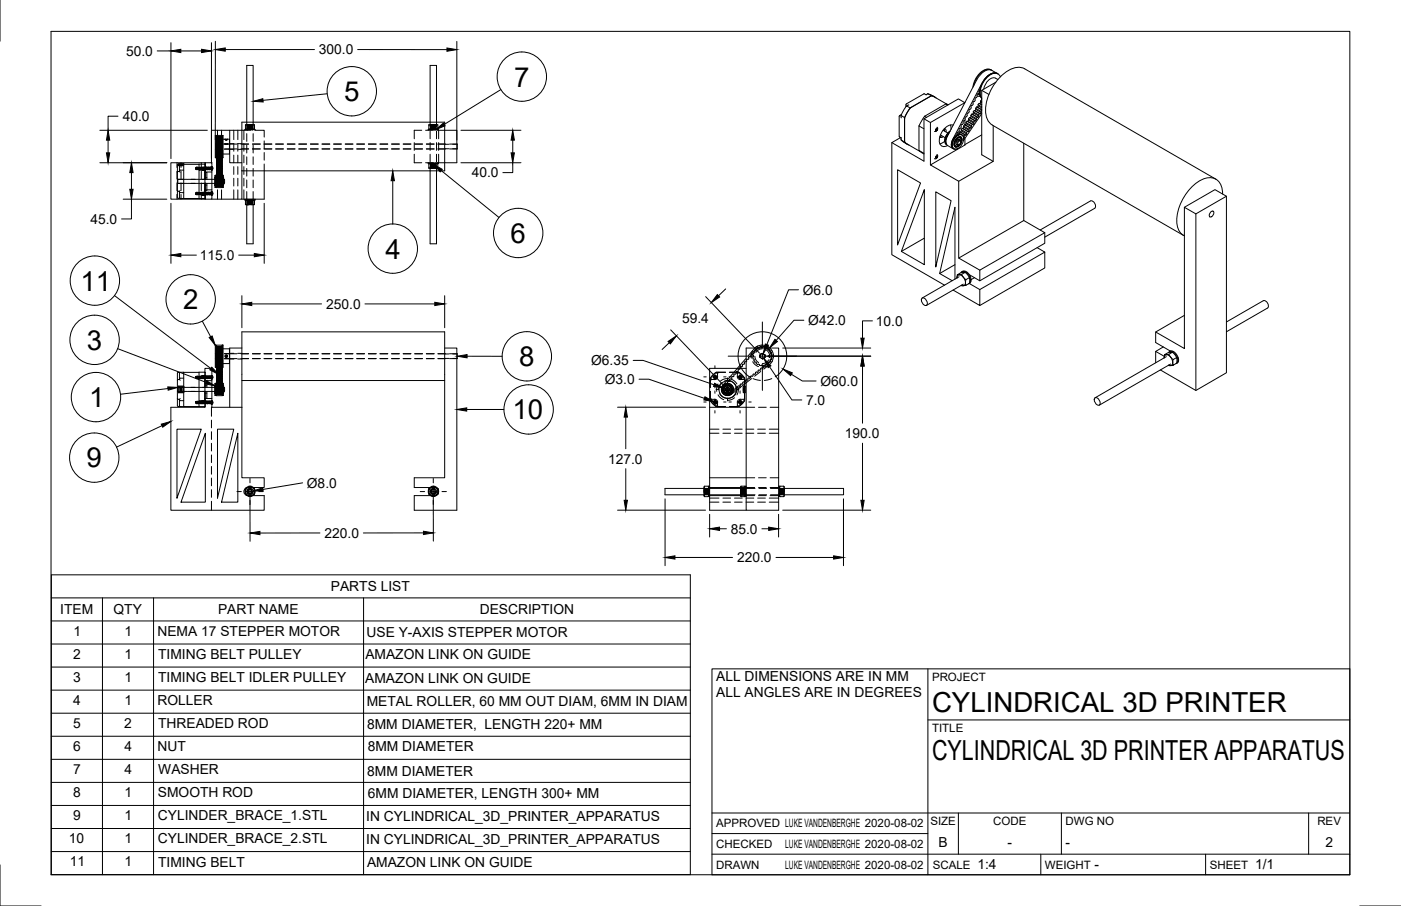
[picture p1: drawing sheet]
<svg xmlns="http://www.w3.org/2000/svg" width="432mm" height="279mm" viewBox="0 0 432 279" stroke-linecap="round" stroke-linejoin="round" font-family="sans-serif">
<defs><g id="words">
<g font-size="8.5">
<text x="158.5" y="26.7">7</text>
<text x="106" y="31.1">5</text>
<text x="157.4" y="74.9">6</text>
<text x="118.8" y="79.7">4</text>
<text x="24.8" y="89.6">11</text>
<text x="56.5" y="95.4">2</text>
<text x="26.8" y="107.8">3</text>
<text x="160" y="112.9">8</text>
<text x="27.5" y="125.5">1</text>
<text x="157.9" y="129.3">10</text>
<text x="26.7" y="144.1">9</text>
<text x="287.3" y="219.5">CYLINDRICAL 3D PRINTER</text>
<text x="287.3" y="234.5">CYLINDRICAL 3D PRINTER APPARATUS</text>
</g>
<g font-size="4.3">
<text x="38.8" y="17.2">50.0</text>
<text x="98.3" y="16.8">300.0</text>
<text x="37.8" y="37.3">40.0</text>
<text x="145.4" y="54.7">40.0</text>
<text x="27.9" y="69">45.0</text>
<text x="61.6" y="80.2">115.0</text>
<text x="100.5" y="95.2">250.0</text>
<text x="247.5" y="90.8">Ø6.0</text>
<text x="210.2" y="99.5">59.4</text>
<text x="249.1" y="100.2">Ø42.0</text>
<text x="269.9" y="100.5">10.0</text>
<text x="182.2" y="112.6">Ø6.35</text>
<text x="186.4" y="118.4">Ø3.0</text>
<text x="252.9" y="119">Ø60.0</text>
<text x="248.4" y="124.8">7.0</text>
<text x="260.4" y="135.1">190.0</text>
<text x="187.4" y="143">127.0</text>
<text x="94.6" y="150.4">Ø8.0</text>
<text x="100" y="165.9">220.0</text>
<text x="225.2" y="164.6">85.0</text>
<text x="227.2" y="173.4">220.0</text>
<text x="102" y="182.4">PARTS LIST</text>
<text x="18.6" y="189.5">ITEM</text>
<text x="35" y="189.4">QTY</text>
<text x="67.2" y="189.5">PART NAME</text>
<text x="147.9" y="189.5">DESCRIPTION</text>
<text x="22.7" y="196.1">1</text>
<text x="38.4" y="196.1">1</text>
<text x="48.5" y="196.1">NEMA 17 STEPPER MOTOR</text>
<text x="113" y="196.4">USE Y-AXIS STEPPER MOTOR</text>
<text x="22.6" y="203.2">2</text>
<text x="38.4" y="203.2">1</text>
<text x="48.7" y="203.2">TIMING BELT PULLEY</text>
<text x="112.6" y="203.3">AMAZON LINK ON GUIDE</text>
<text x="220.7" y="209.9">ALL DIMENSIONS ARE IN MM</text>
<text x="22.5" y="210.3">3</text>
<text x="38.4" y="210.3">1</text>
<text x="48.7" y="210.3">TIMING BELT IDLER PULLEY</text>
<text x="112.6" y="210.6">AMAZON LINK ON GUIDE</text>
<text x="220.7" y="215">ALL ANGLES ARE IN DEGREES</text>
<text x="22.6" y="217.4">4</text>
<text x="38.4" y="217.4">1</text>
<text x="48.5" y="217.5">ROLLER</text>
<text x="113" y="217.9">METAL ROLLER, 60 MM OUT DIAM, 6MM IN DIAM</text>
<text x="22.5" y="224.5">5</text>
<text x="38.3" y="224.5">2</text>
<text x="48.7" y="224.6">THREADED ROD</text>
<text x="113.2" y="224.9">8MM DIAMETER, LENGTH 220+ MM</text>
<text x="22.5" y="231.6">6</text>
<text x="38.3" y="231.6">4</text>
<text x="48.5" y="231.6">NUT</text>
<text x="113.3" y="231.8">8MM DIAMETER</text>
<text x="22.5" y="238.7">7</text>
<text x="38.3" y="238.7">4</text>
<text x="48.8" y="238.8">WASHER</text>
<text x="113.2" y="239.2">8MM DIAMETER</text>
<text x="22.5" y="245.9">8</text>
<text x="38.4" y="245.9">1</text>
<text x="48.7" y="245.9">SMOOTH ROD</text>
<text x="113.4" y="246.1">6MM DIAMETER, LENGTH 300+ MM</text>
<text x="22.5" y="253">9</text>
<text x="38.4" y="253">1</text>
<text x="48.6" y="253">CYLINDER_BRACE_1.STL</text>
<text x="112.9" y="253.1">IN CYLINDRICAL_3D_PRINTER_APPARATUS</text>
<text x="21.2" y="260.1">10</text>
<text x="38.4" y="260.1">1</text>
<text x="48.6" y="260.1">CYLINDER_BRACE_2.STL</text>
<text x="112.9" y="260.3">IN CYLINDRICAL_3D_PRINTER_APPARATUS</text>
<text x="289.3" y="261.2">B</text>
<text x="310.5" y="261.2">-</text>
<text x="328.4" y="261.2">-</text>
<text x="408.5" y="261.2">2</text>
<text x="21.5" y="267.2">11</text>
<text x="38.4" y="267.2">1</text>
<text x="48.7" y="267.2">TIMING BELT</text>
<text x="113.1" y="267.5">AMAZON LINK ON GUIDE</text>
<text x="301.2" y="268.1">1:4</text>
<text x="337.3" y="268.1">-</text>
<text x="386.8" y="268.1">1/1</text>
</g>
<g font-size="3.5">
<text x="287.3" y="210.1">PROJECT</text>
<text x="287.3" y="225.8">TITLE</text>
<text x="220.7" y="255.2">APPROVED LUKE VANDENBERGHE 2020-08-02</text>
<text x="286.7" y="254.5">SIZE</text>
<text x="306.1" y="254.5">CODE</text>
<text x="328.4" y="254.5">DWG NO</text>
<text x="406" y="254.5">REV</text>
<text x="220.7" y="261.5">CHECKED</text>
<text x="242" y="261.5">LUKE VANDENBERGHE 2020-08-02</text>
<text x="220.7" y="267.9">DRAWN</text>
<text x="242" y="267.9">LUKE VANDENBERGHE 2020-08-02</text>
<text x="287.5" y="267.9">SCALE</text>
<text x="322.1" y="267.9">WEIGHT</text>
<text x="372.9" y="267.9">SHEET</text>
</g>
</g></defs>
<!-- layer: Visible -->
<g fill="none" stroke="#000" stroke-width=".31">
<path d="M74.5 37.7h62.6v15h-62.6zM76.1 37.7v-17.5h1.9v17.5M132.6 37.7v-17.5h1.9v17.5M277.7 35.6l.1 .8M277.8 35.3l-.7 .6v6.1l.6 .5M278.8 36.3v7.5M279.4 32l-.2 .9M280.1 32.4l-.7 .3M280.3 33.6l-1.1 1.8-.4 1.2M280.5 33.3l-1.7 3M280.5 33.3l-1.1-.6-1 1.4-.7 1.5 1.1 .7M283.2 38.8v7.6"/>
<path d="M283.2 38.8l1.6 .9M284.8 36.6v13.1l-9.9-5.7 2.6-1.6M284.8 36.6l10.6-6.1 2 1.2-10.6 6.1zM285 29l-5.6 3M285 35.8l-1.7 3M285.4 29.2v.1M286 28.9l1.9 .9M286 29l-.6 .2-.4-.2M286 29l1.1 .5M286.8 37.8v13.1M287.1 29.5l-6.6 3.8M287.1 29.5l1.4 .7"/>
<path d="M287.3 29.6l4.6 2.6M287.3 29.6l-6.4 3.5-.6 .5M288.5 40l-.1 .3M288.5 39.7h.3M288.5 40h.1M288.5 39.7l.1 .2M288.5 39.8h.1M288.6 39.9h.1M288.6 39.8l.3 .2M288.6 39.7l.2 .1M288.6 39.7v.1M288.8 39.8h.1"/>
<path d="M288.8 39.2l.2 .3-.2 .7-.4 .3h-.3M288.8 39.8v.2M291 39.7l.1 .7M291.1 39.6a.79 .79 0 0 1 .5 1.1M291.5 32.1l.8 .2M292.1 32.4l-.6-.3-6.5 3.8 .6 .3M292.9 38.5l.2 1.4M293.8 38.6a3.9 3.9 0 0 0-4.1 3.3 2.13 2.13 0 0 0 1.3 3.3l1.1-.3M296.2 40l1.7 .9M296.5 39.6l1.7 .9M296.8 39.6l1.6 1M297 38.9l1.6 .9"/>
<path d="M297.1 39.3l1.6 .9M297.3 38.5l1.6 .9M297.4 36.4v.1M297.4 37v1.5M297.5 38.5l1.7 1M297.7 37.8l1.7 .9M297.8 38.2l1.7 .9M298 37.4l1.9 1M298.5 36.7l1.6 .9M298.6 37.1l1.6 .9M298.8 36.3l1.9 1M299.2 35.6l1.7 .9"/>
<path d="M299.3 36l1.6 .9M299.5 35.2l1.9 1M300 34.5l1.6 .9M300 34.9l1.7 .9M300.3 34.1l1.9 1M300.7 33.4l1.6 .9M300.8 33.8l1.6 .9M301 33l1.6 .9M301.2 29.6l.9 .1M301.3 29l.7 .4M301.4 32.3l1.2 .6M301.5 32.7l1.1 .6"/>
<path d="M301.6 28.9l.4 .3M301.7 28.2l.2 .1M301.7 28.7l.2 .1M301.8 31.9l.8 .4M301.8 27.9l.2 .1M302 27.8l-.3 .4 .1 .3-.7 .9 .1 .3-.8 .8 .2 .4-.8 .8 .2 .3-.8 .9 .2 .3-.8 .9 .2 .3-.8 .9 .2 .3-.8 .8 .1 .4-.7 .8 .1 .4-.8 .8 .2 .3-.3 .5h-.2l-.3 .4 .2 .3-.8 .9 .2 .3a4.1 4.1 0 0 0-1.9 3.1M302 32l.6 .3M302.2 31.2l.4 .2M302.3 31.6l.3 .1M302.5 26.1l-.6 1.9 .3 1.9M302.5 30.8l-.5 1.2-.2-.1-.4 .4 .1 .4-.2 .4-.3-.1-.5 1.2-.2-.1-.3 .4v.4l-.2 .4-.3-.1-.3 .4 .1 .4-.3 .4-.2-.1-.3 .4 .1 .4-.3 .4-.3-.1-.3 .4 .1 .4-.8 .7 .1 .4-.3 .3h-.3l-.3 .4 .1 .4-.2 .3h-.3l-.3 .4 .1 .3M302.6 34l-.4 1.1-.3-.1-.3 .4 .1 .4-.3 .4-.2-.1-.3 .4v.4l-.8 .7 .1 .4-.3 .4-.2-.1-.3 .4 .1 .4-.9 .7 .1 .4-.3 .4-.2-.1-.3 .4 .1 .4-.3 .4-.2-.1-.4 .4-.1 .7"/>
<path d="M302.6 27.9l2.2 1.2M302.6 35.1l-5.7 8.3M305.5 21.6a2.79 2.79 0 0 0-3.5 .9l-1.6 2.4-.5 2M305.6 21.6a3.5 3.5 0 0 0-4.1 1.8l-1 1.8-.4 1.3M305.8 38.6l58.9 34M306.1 38.7v11.1M306.5 22.5l-1.8 .7-1.4 1.4M306.9 25.4l-4.3 2.5v19.8l3.5 2.1-10.6 6.1-8.7-5 10.6-6.2v-2M307.4 22.7l-1.7-1a4 4 0 0 0-4.3 2.4l-9.4 18-.4 1.2a1.5 1.5 0 0 0 .5 1.6M307.5 22.8a3.3 3.3 0 0 0-4.1 1.7l-9.8 18.6M307.6 24.5a2.3 2.3 0 0 0-3.6 1l-.8 2M307.6 22.8a3.1 3.1 0 0 0-4 1.5 5.7 5.7 0 0 0-1.3 5.6l.3 .5"/>
<path d="M308.3 23.7a2.18 2.18 0 0 0-3.7-.2 5.9 5.9 0 0 0-2 6.8M315.8 21.2a6.1 6.1 0 0 0-6.8 1.8 14.6 14.6 0 0 0-5 12.9 4.1 4.1 0 0 0 1.8 2.6M315.8 21.2l59 34.1M54.7 53.1v7.8M54.7 58.7l.1 .3h.5M54.9 50.7l-.2 .2v2.2M55.3 52.9h-.5l-.1 .2M55.3 59v2l.2 .2M55.3 59.3l1.3 .1M55.3 52.9l.3 .2M55.5 50.7l-.2 .1v2.1M55.6 58.7l-.3 .3"/>
<path d="M56.6 50.6l-1.7 .1M56.6 50.6v10.6h-1.1M56.6 52.5l-1.3 .1M56.6 50.6l-1.7-.1v.2M56.6 50.7h4.7M63.2 50.7l-1.9-.1v1.9M63.2 52.5h-1.9v8.7h1.9M63.2 59.4h-1.9M63.2 50.2h-10.5v11.2h10.5M63.2 50.2h2.1v11.2h-2.1zM65.2 50.2v-10h5.6v10h3.7M65.3 51.4l.2 .2"/>
<path d="M65.3 55.3h1M65.3 56.6h1M65.3 59.1h.1M65.4 59.1l.2 .4M65.5 51.6h.1M65.5 52.2h.1M65.5 59.4h.1M65.5 60h.1M65.5 51.6l.1 .1M65.5 60l-.2 .2M65.5 52.2l-.2 .3M65.6 51.8v.2"/>
<path d="M65.6 59.6v.2M65.6 59.8l-.1 .2M65.6 52.1l-.1 .1M65.6 52h.1M65.6 59.6h.1M65.6 51.8h.1M65.6 59.5h.1M65.6 59.8h.1M65.6 52.1h.1M66.3 54.1v3.7M66.3 57.8h.3M66.3 54.1h.3"/>
<path d="M66.5 41.8v6.8M66.5 41.8l.2 .2M66.6 54.1h.1M66.6 54.1v3.7M66.6 57.8h.1M66.6 56.3h.1M66.6 56.7h.1M66.6 57.1h.1M66.6 57.3h.1M66.6 57.4h.1M66.6 54.4h.1M66.6 54.5h.1"/>
<path d="M66.6 54.8h.1M66.6 55.2h.1M66.6 55.6h.1M66.7 42l-.2 6.6M66.7 44.4h.1M66.7 44.9h.1M66.7 43.8h.1M66.7 43.3h.1M66.7 42.9h.1M66.7 42.6h.1M66.7 42.4h.1M66.7 42.3h.1"/>
<path d="M66.7 48.1h.1M66.7 48h.1M66.7 47.8h.1M66.7 47.5h.1M66.7 47.1h.1M66.7 46.6h.1M66.7 46.1h.1M66.7 45.5h.1M66.7 45.4h.1M66.7 45h.1M66.7 46.4h.1M66.7 47.3h.1"/>
<path d="M66.7 43.2h.1M66.7 44h.1M66.7 41.8h1.8v16h-1.8zM68.5 57.8h.1M68.5 48.5l.1 .1M68.5 54.1v3.7M68.5 54.1h.1M68.5 57.8h.3M68.5 54.1h.3M68.6 41.8l-.1 .1M68.6 41.8v6.8M68.7 42.9h2v4.6h-2"/>
<path d="M68.8 54.1h.1M68.8 54.1v3.7M68.8 55.3h.3M68.8 56.6h.3M68.8 57.8h.1M69.1 55.3v1.3M70.7 44.4h.1M70.7 45.9h.1M70.8 40.2h3.7M74.5 52.7v8.7h-9.2M81.4 52.7v8.7h-6.9M132.6 52.7v22.5h1.9v-22.5"/>
<path d="M137.1 40.2h3.7v10h-3.7M140.8 44.4v1.5M274.9 44v34.5l16.2 9.4M276.6 52.3l7.1 4.1-7.1 19.1zM277.7 42.5v.7l1.1 .6M277.7 43.2l1.8 1.2M277.8 42.5l-.1 .1M278.8 43.8l1.4 .9M278.8 43.4l.6 .9 4.1 2.4M283.2 46.4l1.6 .9M283.3 46.4l1.5 1.1M284.9 58.5v23.1l-7.1-4.1z"/>
<path d="M288.4 59.2l4.7 2.7-4.7 20.4zM288.4 40l.3 .3M288.4 40h.1M288.4 48.5h.1M288.4 48.5l.3 .2M288.4 40l.1 .2M288.4 48.5l.1 .2M288.5 48.5l-.1 .1M288.5 40.2l-.1 .1M288.5 48.7h.1M288.5 48.4l-.2 .2 .2 .1M288.5 48.1l.1 .2"/>
<path d="M288.5 48.4h.1M288.6 40.3h.1M288.6 48.7h.1M288.6 48.3h.1M288.6 48.2l-.1 .1M288.6 48.2l.3 .2M288.6 48.1l.2 .1M288.6 48.6v.1M288.6 48.3v.1M288.6 48.1v.1M288.7 48l-.2 .2M288.7 48l.1 .2"/>
<path d="M288.7 40.2h-.1M288.8 40.1l-.1 .1M288.8 48.6l-.1 .1M288.8 40.1h.1M288.8 48.2h.1M288.8 47.7h.1M288.8 48.5h.1M288.8 40v.1M288.8 47.7l.2 .5-.2 .4-.4 .4-.3-.1M288.8 48.2v.3M288.8 40h.1M289.9 41.6l1.4 .9"/>
<path d="M290.3 41.8l-.6 .3M290.7 40.2l1.5 .8M290.7 42.1l-.6 .3-.5-.1M291.2 43.4l.4-1.6 1.2-1.3a3.4 3.4 0 0 0-1.4 3.9l.3 .2M291.2 43.4v.1M291.2 43.6l-1.5 .8M291.7 44.6l.1 .1M292.1 44.9l1.6 .9M292.4 41.2a3.2 3.2 0 0 0-.7 3.2M292.5 41.1a3 3 0 0 0-.7 3.5M293.2 44.6h.1M293.6 43a1.96 1.96 0 0 0 .4 2.9"/>
<path d="M294.2 44.4l.3 .7M294.2 45.1l.5 .2M294.4 45.1h.1M294.7 44.6h.4M294.8 42.1a1.24 1.24 0 0 1 1.7-.5 1.24 1.24 0 0 1 .4 1.7 2.75 2.75 0 0 1-2.9 2.6 2.75 2.75 0 0 1 .8-3.8zM294.8 44.5l.3 .2M294.9 42.6a.92 .92 0 0 1 1.6 0 2.34 2.34 0 0 1-2 2.8 1.54 1.54 0 0 1 0-2.4zM294.9 42.7a.88 .88 0 0 1 1.5 0 2.22 2.22 0 0 1-1.8 2.6 1.62 1.62 0 0 1 .3-2.6zM294.9 42.7a.82 .82 0 0 1 1.4 0 2.08 2.08 0 0 1-1.7 2.5 1.52 1.52 0 0 1 .3-2.5zM295 41.3l.3 .1M295 41.4l.2 .1M295.3 45.8h-.1"/>
<path d="M295.5 43.6l.4-.2a.67 .67 0 0 1 .1 .8 .67 .67 0 0 1-.7 .3zM295.5 55.9v23.7l6.5 3.7v3.3l-3.2-1.9M295.5 41.1l.5 .3M295.6 43l.4 .2M295.7 43.1l-.6 .1-.4 .8M295.7 44.6h-.2M295.7 42.9a1.09 1.09 0 0 0-.9 1.7M295.7 42.9h.1M295.7 42.9l.2 .3M295.8 40.7l1.7 .9M295.9 42.1l.4 .3M295.9 42.5l.3 .4-.1 .8"/>
<path d="M296 42.5h-.7l-.7 .8-.4 1 .3 .7M296 42.4l.4 .7-.4 1.1-.7 .9h-.8M296.1 42.4l-.8 .1M296.1 40.7l1.6 1M296.1 42.4a1.86 1.86 0 0 1-1.6 2.8M296.1 43.8v-.5a.79 .79 0 0 0-1 .4 .79 .79 0 0 0 .2 1l.2-.1-.5 .4h-.5M296.2 42.4l.1 .1M296.3 40.4l1.7 .9M296.5 41.6a1.65 1.65 0 0 0-2.4 .7l-.6 1.2a1.72 1.72 0 0 0 .5 2.4M296.7 41.8l.4 .2M296.9 42.2l.3 .2M297 42.7v.1"/>
<path d="M297 42.7a1.19 1.19 0 0 0-.8-1.3 1.19 1.19 0 0 0-1.4 .7 2.8 2.8 0 0 0-.8 3.8l1.2-.1M302.6 41.6l-5.2 3M315.5 44.2v23.8M376.8 59.8a4.2 4.2 0 0 0-4.4-5 12.5 12.5 0 0 0-8.4 7.8 10.3 10.3 0 0 0-.6 8.5l1 1.2 .6 .4M54.7 60.9l.1 .2 .7 .1M56.6 61.2h4.7M75.5 61.5h3.1v.2h-3.1zM75.6 61.9l2.8-.2v1.4l-2.8-.1M75.6 61.9h1.4v1.1h-1.4zM76.1 63.1v12.1h1.9v-12.1M76.1 61.4v.1M76.1 61.7h.1"/>
<path d="M77 61.9h1.4M77 63h1.4M78 61.4v.1M78 61.7h.1M284.9 73.4l-7.1 4.1M315.5 68l6.5 3.8-20 11.5M315.5 68l-20 11.6M319.7 76.4l2.3 1.3-20 11.6M322 77.7v4.9l-20 11.6M322 71.8v3.2l-20 11.6M337.4 64.2l-15.4 8.9M337.4 64.2a1.5 1.5 0 0 0-1.3-2.2l-15.5 8.9"/>
<path d="M365 63.9l9.5-5.4 3.5 2v54.5l-9.4 5.4-11-6.3M372.8 66.8l.1 .1M373.1 65.4l.6-.3a1.01 1.01 0 0 1 .3 1.2 1.01 1.01 0 0 1-1.1 .6l-.2-.5zM373.8 65.1l.1 .1M378 60.5l-9.4 5.5M284.2 91.9a1.5 1.5 0 0 1 1.3 2.3 1.5 1.5 0 0 1-1.3-2.3zM294.3 86.1v-22.2l-4.7 20.4 3.9 2.3M294.3 81.6l-4.7 2.7M294.9 85.7h.1M295.1 84.7l1.1-.6 1.3-.1-1.1 .6zM295.1 84.7l-.1 1M295.6 85.3l-11.4 6.6"/>
<path d="M295.6 84.7a2.24 2.24 0 0 1 1.6 3.3h-.9M295.6 84.7a.8 .8 0 0 0-.7 1M296.3 84.1a1.27 1.27 0 0 1 2.1 .5 1.87 1.87 0 0 1 .1 2.9M296.4 84.6l1.3 1.7M296.7 83.7l-.5 .4M296.8 83.7l-.2 .1M296.8 83.7a2.47 2.47 0 0 1 2.1 3.6M296.9 87.6l-11.4 6.6M297.5 84l1.3 1.6M297.7 88v-1.7l1.1-.7v1.8l-1.2 .6h-1.4M298.7 87.4l3.3 1.9v4.9l-8.2-4.7M298.9 87.3l-.2 .2"/>
<path d="M300.3 85.6l-1 .6M365 97.3l-8.8 5.1v3.2l4.5 2.7M389.4 92.7l-11.4 6.6M389.4 92.7a1.5 1.5 0 0 1 1.3 2.3l-12.7 7.3M54.9 114.8l-.2 .3v7.8M55.3 117l-.5 .1-.1 .2M55.3 117l.3 .3M55.5 114.8l-.2 .2v2M55.5 114.8h1.1v10.6M55.5 114.8l-.6 .1M56.6 116.6l-1.3 .1M61.3 114.8v10.6h1.9"/>
<path d="M61.3 116.6h1.9M63.2 114.8h-6.6M65.3 115.8l.1 .1M65.3 119.5h1M65.4 115.8l.1 .2M65.5 116.1h.1M65.5 116.7h.1M65.5 116.1l.1 .1M65.5 116.7l-.2 .2M65.5 116.2h.1M65.6 116.3v.2M65.6 116.5l-.1 .2"/>
<path d="M65.6 116.3h.1M65.6 116.2h.1M65.6 116.5h.1M66.3 118.2v3.8M66.3 118.2h.3M66.5 106.4v6.9M66.6 118.2v3.7M66.6 118.2v3.8M66.6 118.6h.1M66.6 119.8h.1M66.6 119.3h.1M66.6 119h.1"/>
<path d="M66.6 118.7h.1M66.7 112.8h.1M66.7 112.7h.1M66.7 112.4h.1M66.7 112.1h.1M66.7 111.7h.1M66.7 111.2h.1M66.7 110.7h.1M66.7 110.1h.1M66.7 109.6h.1M66.7 109h.1M66.7 108.5h.1"/>
<path d="M66.7 108h.1M66.7 107.6h.1M66.7 107.3h.1M66.7 107h.1M66.7 106.9h.1M66.7 107.8h.1M66.7 108.6h.1M66.7 110h.1M66.7 111.1h.1M66.7 111.9h.1M66.7 106.4h1.8v15.6h-1.8zM68.5 113.2l.1 .1"/>
<path d="M68.5 118.2v3.8M68.5 118.2h.1M68.5 118.2h.3M68.6 106.4l-.1 .1M68.6 106.4v6.9M68.7 107.6h2v4.5h-2M68.8 118.2v3.7M68.8 118.2v3.8M68.8 119.5h.3M69.1 119.5v1.2M70.7 109.1h.1M70.7 110.6h.1"/>
<path d="M74.5 117.3h62.6M74.5 107.3h-3.7v18.3M137.1 107.3h3.7v50.1h-13.1v-4.6h5M140.8 109.1v1.5M220.2 116.3h.1M220.3 116.3v.2M220.3 116.5h.1M220.3 116.3h.1M220.3 116.5h-.1M220.3 116.2v.3M220.3 116.2v.1M220.4 116.5h.1"/>
<path d="M220.4 116.2h-.1M220.4 116.5v.2M220.4 116.2h.1M220.4 116.2h.2M220.4 116.2v.1M220.4 116.6h.2M220.6 116.2h.1M220.6 116.6v.1M220.6 116.5v.1M220.6 116.2v.1M220.6 116.5h.1M220.6 116.3h.1"/>
<path d="M220.6 116.7h-.2M220.6 116.5v.2M220.7 116.5h-.1M220.7 116.2l.1 .1M220.7 116.5h.1M220.7 116.3v.2M220.8 116.3h-.1M220.8 116.3v.2M220.8 116.5h-.1M224 117.4a2.74 2.74 0 0 0-2.4 2.9 2.74 2.74 0 0 0 2.8 2.6 2.74 2.74 0 0 0 2.7-2.6M224 119.5a.62 .62 0 0 1 .8 .5 .62 .62 0 0 1-.6 .7M225 117.5l1.4 .8 .7 1.4"/>
<path d="M225.3 117.6l1.1 .8 .5 1.2M227.3 113.6h-8.6v36.7M227.9 116.3h.1M227.9 116.5h.2M227.9 116.3v.2M228 116.3v.2M228 116.3h.1M228 112.7l-5.2 6.1a1.92 1.92 0 0 0 0 2.6 1.92 1.92 0 0 0 2.6 .2l4.6-3.6M228.1 116.2l-.2 .1M228.1 116.5h.1M228.1 116.3h.1M228.1 116.2h.1"/>
<path d="M228.1 116.5v.2M228.1 116.5h-.2M228.1 116.2h.2M228.1 116.2v.1M228.1 116.6h.2M228.2 113.1l-.1 .2 .1 .3-.3 .3-.3-.2-.2 .3 .2 .4-.3 .3-.3-.2-.2 .3 .1 .4-.3 .2-.3-.1-.2 .2 .2 .4-.3 .3-.3-.2-.2 .3 .1 .4-.3 .2-.3-.1-.2 .3 .2 .3-.8 .4 .1 .4M228.2 113.6h.3M228.3 116.2v.1M228.3 116.6v.1M228.3 116.2h.1M228.3 116.5v.1M228.3 116.5h.1"/>
<path d="M228.3 116.1l-.2 .1M228.3 116.5l-.2 .2M228.3 116.5h.2M228.3 116.1v.1M228.3 116.3h.1M228.4 116.2h.1M228.4 116.2v.1M228.4 116.3h.1M228.4 116.5h.1M228.4 116.2l.1 .1M228.5 116.3v.2M228.5 116.3h.1"/>
<path d="M228.5 116.5h-.1M230 107.3h10v50.1h-10zM230 117.1l-.3 .2 .1 .4-.9 .2 .1 .4-.9 .3 .1 .3-.3 .3-.3-.2-.3 .2 .1 .4-.9 .2 .1 .4-.3 .2-.2-.2M240 115.4a7.5 7.5 0 0 0 .4-10.8 7.5 7.5 0 0 0-10.8 0 7.5 7.5 0 0 0 .4 10.8M356.2 102.4l8.8 5.1v-43.6l3.6 2.1v54.4M356.2 108.4l2.7 1.5M358.5 107l-2.3 1.4v3.5M358.9 109.4l-.1 .9a.88 .88 0 0 1 .6-.9 .88 .88 0 0 1 1.1 .4 2.17 2.17 0 0 1 .6 2.9l-.9-.1M358.9 109.4l1.2-.7 1.2-.1-1 .7zM359.5 110l-22 12.7M360.2 108.7a1.27 1.27 0 0 1 2.1 .6 1.87 1.87 0 0 1 .1 2.9M360.3 109.3l1.3 1.6"/>
<path d="M360.6 108.3l-.2 .1M360.6 108.3a2.47 2.47 0 0 1 2.2 3.7l-.2 .1M360.8 112.3l-22 12.6M361.3 108.6l1.3 1.7M361.6 112.6v-1.7l1-.6v1.7l-1.1 .6h-1.4M363 110.1l.2 1.3-.3 .4M363.2 110.8v.1M54.5 132.4h7.5l-7.5 21.2zM54.7 125.1l.1 .2 .7 .1M54.7 122.9v2.2M54.7 122.9l.1 .2h.5M55.3 123.1v2.1l.2 .2"/>
<path d="M55.3 123.5l1.3 .1M55.5 125.4h1.1M55.6 122.9l-.3 .2M56.6 125.4h4.7M61.3 123.6h1.9M63.3 133.6v21.3h-7.5zM65.3 123.6l.2 .2M65.3 120.7h1M65.5 123.8h.1M65.5 124.4h.1M65.5 123.8l.1 .2M65.5 124.4l-.2 .3"/>
<path d="M65.5 124.2v.1M65.6 124v.2M65.6 124.3l-.1 .1M65.6 124.2h.1M65.6 124h.1M65.6 124.3h.1M66.3 122h.3M66.6 121.9v.1M66.6 121.6h.1M66.6 121.5h.1M66.6 121.2h.1M66.6 120.9h.1"/>
<path d="M66.6 120.4h.1M67 132.4h5.1l-5.1 21.2zM68.5 121.9v.1M68.5 122h.3M68.8 120.7h.3M68.8 121.9v.1M73.3 133.6v21.3h-5zM74.5 125.6v-23.3h62.6v45h-9.4v3h4.8M74.5 125.6h-9.2v-12h-2.1v12h-10.5v31.8h28.7v-4.6h-3.5M74.5 125.6v21.7h6.9v3h-3.3M218.7 125.6h11.3M220.2 124l.1 .1"/>
<path d="M220.2 124l.1 .2M220.3 124v.2M220.3 124.2h-.1M220.3 124.2h.1M220.3 124h-.1M220.3 124.2v.1M220.3 124h.1M220.3 124v.1M220.4 124.3h.1M220.4 124h-.1M220.4 124.2v.2M220.4 123.8v.1"/>
<path d="M220.4 124.2h.1M220.4 124.3v.1M220.4 123.8v.2M220.4 124h.1M220.4 123.9v.1M220.4 124.4h.2M220.4 123.9h.2M220.6 124.4h-.2M220.6 124h.1M220.6 124.3v.1M220.6 124.4h.1M220.6 124.3h.1"/>
<path d="M220.6 124l.1 .1M220.6 123.8v.2M220.6 124.2v.1M220.6 124.2h.1M220.6 123.8h-.2M220.7 124.2h-.1M220.7 124h.1M220.7 124.1v.1M220.7 124.2h.1M220.7 124v.2M227 120.4a2.74 2.74 0 0 1-3.7 2.3M228 124v.2"/>
<path d="M228 124.1l.1 .1M228 124.2h.1M228 124.2h-.1M228.1 124h-.2M228.1 124.2h.1M228.1 124.2v.1M228.1 124.2v.2M228.1 124h.1M228.1 124.3h.1M228.1 124l-.1 .1M228.1 123.8v.1M228.1 124.3v.1"/>
<path d="M228.1 123.8v.2M228.1 123.8l.2 .2M228.1 123.9v.1M228.1 124.4h.2M228.1 123.9h.2M228.3 124h.1M228.3 123.9v.1M228.3 124.3v.1M228.3 124.4h.1M228.3 124.3h.1M228.3 124.2v.1M228.3 124.3l-.2 .1"/>
<path d="M228.3 124.2h.1M228.3 124l.2 .1M228.3 123.8v.1M228.4 124.3h-.1M228.4 124h.1M228.4 124.2h.1M228.4 124.2h-.1M228.4 124.2v.1M228.5 124.1l-.1 .1M228.5 124.2h.1M228.5 124v.2M337.5 122.7a1.5 1.5 0 0 1 1.3 2.2 1.5 1.5 0 0 1-1.3-2.2z"/>
<path d="M75.6 150.7l.5-.2a1.06 1.06 0 0 1 1.9 0l.4 .2M75.6 150.7v1.7M75.6 152.4l.5 .2a1.08 1.08 0 0 0 1.8 .1l.5-.3M75.7 150.7l-.2 .8 .2 .8M75.7 152.4l.6 .5 .7 .2M75.8 150.5a1.26 1.26 0 0 0-.6 1.2 1.26 1.26 0 0 0 .9 1.1M78.4 152.4l-.5 .5-.8 .2M78.4 150.7v1.7M78.4 150.7a1.6 1.6 0 0 0-2.7 0M78.5 150.7l.2 .8-.2 .8M132.2 150.7l.4-.2a1.26 1.26 0 0 1 2.1 .1l.2 .1v1.7M132.2 150.7v1.7"/>
<path d="M132.2 152.4l.5 .3a.98 .98 0 0 0 1.7 0l.5-.3M132.2 150.7l-.2 .8 .2 .8M132.2 150.7a1.6 1.6 0 0 1 2.2-.6 1.6 1.6 0 0 1 .6 2.2l.1-1.2M132.2 152.4l.6 .5 .7 .2M134.9 152.4l-.5 .5-.8 .2M134.9 152.4h.1M217 152.8l.1 .4M217 152.6v.2zM217.1 149.9l-.1 .7zM217.1 149.9h1.2M218.3 149.9l.1 .7M218.3 149.9l.1 .7 .1-.7h.2v.7"/>
<path d="M218.4 152.6l-.1 .6h-1.2M218.7 152.6v.5h-.2l-.1-.5-.1 .6M218.7 150.3v.3M218.7 152.6v.2M218.7 152.8h9.6M218.7 150.3h9.6M218.7 152.8v4.6h11.3M218.7 147.3h11.3M228.3 150.6h-23.3v2h23.3M228.4 152.4h1.2v.8h-1.2zM228.4 149.9v3.3M228.4 152.4v-1.7h1.2v1.7"/>
<path d="M228.4 149.9v.8M228.4 149.9h1.2M229.6 149.9v.8M229.6 149.9v3.3M229.7 152.8h.1M229.7 150.3h.1M229.7 152.6h.1M229.7 150.6h.1M229.7 149.9h.2v3.2h-.2zM229.9 152.8h.1M229.9 150.3h.1M229.9 152.6h.1"/>
<path d="M229.9 150.6h.1M240 149.9h.2v3.2h-.2M240.2 152.6h.1M240.2 150.6h.1M240.4 152.4h1.2v.8h-1.2zM240.4 149.9v3.3M240.4 152.4v-1.7h1.2v1.7M240.4 149.9v.8M240.4 149.9h1.2M241.6 149.9v.8M241.6 149.9v3.3M241.7 150.6h18.3v2h-18.3"/>
<circle cx="220.5" cy="116.4" r=".54"/>
<circle cx="228.2" cy="116.4" r=".54"/>
<circle cx="235" cy="109.8" r=".75"/>
<circle cx="220.5" cy="124.1" r=".54"/>
<circle cx="224.2" cy="120.1" r="1.09"/>
<circle cx="224.2" cy="120.1" r="1.85"/>
<circle cx="224.2" cy="120.1" r=".5"/>
<circle cx="224.2" cy="120.1" r="1.87"/>
<circle cx="224.2" cy="120.1" r=".62"/>
<circle cx="224.2" cy="120.1" r=".71"/>
<circle cx="224.2" cy="120.1" r="1.17"/>
<circle cx="224.2" cy="120.1" r="1.28"/>
<circle cx="224.2" cy="120.1" r="1.34"/>
<circle cx="228.2" cy="124.1" r=".54"/>
<circle cx="77.1" cy="151.5" r="1.39"/>
<circle cx="77.1" cy="151.6" r=".98"/>
<circle cx="133.6" cy="151.5" r="1.39"/>
<circle cx="133.6" cy="151.6" r=".98"/>
</g>
<!-- layer: Hidden -->
<g fill="none" stroke="#000" stroke-width=".31">
<path d="M75.6 38.6l2.8-.1v1.4l-2.8-.1M75.6 38.6h1.4v1.2h-1.4zM76.1 37.7v2.3M76.2 38.6h.1M76.2 38.9h.1M76.2 39.2h.1M76.2 39.5v.1M76.2 39.8v.1M76.2 38.5l.1 .1M76.3 38.6l.2 .1M76.3 38.6l1.3-.1-1.1 .3 1.1 .1-1-.2M76.3 40v.2"/>
<path d="M76.5 38.7v.1M76.5 39v.1M76.5 39.3v.1M76.5 39.4l-.2 .4M76.5 38.8l-.2 .1 .2 .2M76.5 39.1l-.2 .1 .2 .2M76.5 38.5h.5h-.7l.9 .1M76.6 39l-.1 .1 1.1 .1-1 .1M76.7 39.1l.9 .1-1.1 .1 .2 .1M76.7 39.7l.9-.1-1.4 .2 1.2-.1M77 38.6h1.4M77 39.8h1.4"/>
<path d="M77.1 39.8l-.9 .1M77.2 38.7h.6l-1.5 .2M77.5 38.7l.3 .1-1.6 .1 .4 .1M77.5 39.5l-1.3 .1h1.2M77.6 39l.2 .1-1.6 .1 .5 .1M77.6 39.8l-1.4 .1M77.6 38.9h.1M77.6 39.2h.1M77.6 39.5v.1M77.8 39.4l-1.6 .1 .9 .1M77.8 40v.2M77.8 39.1l-1.6 .1 .8 .1"/>
<path d="M77.8 38.5l-.2 .4 .2 .1M77.8 39v.1M77.8 39.3v.1M77.8 39.7h.1M77.8 39.7v.2M77.8 39.4l-.2 .1 .2 .2M77.8 39.1l-.2 .1 .2 .1M78 37.7v2.3M132.2 38.6l2.7-.1v1.4l-2.7-.1M132.2 38.6h1.4v1.2h-1.4zM132.6 37.7v1.5M132.8 38.6h.1"/>
<path d="M132.8 38.9h.1M132.8 39.2h.1M132.8 39.5v.1M132.8 38.5v.1M132.8 38.6l.2 .1M132.8 38.9l.2 .2M132.8 39.2l.2 .2M132.8 39.6l.2 .1M132.8 38.6l1.3-.1-1 .2h.4M132.8 40v.2M132.9 39.8l-.1 .1M133 39.7h.2l-.4 .1 1.1-.1"/>
<path d="M133 38.7v.1M133 39v.1M133 39.3v.1M133 39.7l-.1 .1M133 38.8l-.2 .1M133 39.1l-.2 .1M133 39.4l-.2 .1M133 38.5h.6h-.8l.9 .1M133.1 38.7l1.1 .2h-.3M133.2 39.1l1 .1-1.2 .1 .2 .1M133.5 38.7l-.5 .1 1 .1M133.6 38.6h1.3"/>
<path d="M133.6 39.8h1.3M133.6 39.8l-.8 .1M133.7 38.7h.6l-1.4 .2M133.9 39.6l-.9 .1M134 39.5l.2 .1-1 .1M134 38.7l.3 .1-1.5 .1 .4 .1M134 39.5h-1.2l1.1 .1M134 39l.3 .1-1.5 .1 .4 .1M134.1 39.8l-1.3 .1M134.1 38.9l.2 .1M134.1 39.2l.2 .1M134.1 39.5l.2 .2"/>
<path d="M134.2 38.9h.1M134.2 39.2h.1M134.2 39.5v.1M134.3 39.4l-1.5 .1 .8 .1M134.3 40v.2M134.3 39.1l-1.5 .1 .7 .1M134.3 38.5l-.2 .4M134.3 39v.1M134.3 39.3v.1M134.3 39.7h.1M134.3 39.7v.2M134.3 39.4l-.2 .1"/>
<path d="M134.3 39.1l-.2 .1M134.5 37.7v1.5M54.5 50.2v1.4M54.5 52.8v2.4M54.5 56.4v2.4M54.5 60v1.4M54.7 55.4l.1-.1v1.3l-.1-.2M54.7 55.3h3M54.7 56.6h3M55 50.7v.4h1.6M55.2 50.5v.6M55.5 50.5v.6"/>
<path d="M55.5 50.6h.2v.5M55.8 50.2v1.4M55.8 52.8v2.4M55.8 56.4v2.4M55.8 60v1.4M55.9 51.1v-.5h.2v.5M56.1 50.5v.6M56.4 50.5v.6M57.8 55.3h3.4M57.8 56.6h3.4M60.5 59.9h.1M60.5 52.1v.1"/>
<path d="M60.5 52.2h.1M60.5 60h.1M60.6 59.6v.4l.1-.6v.6l.1-.6 .1 .3M60.6 51.8v.4l.1-.6 .1 .6v-.6l.1 .3M60.6 51.7h.1M60.6 59.5h.1M60.6 60h.1M60.6 52.2h.1M60.6 59.5h-.2l.1 .4M60.6 51.7h-.2l.1 .5M60.7 59.4h.1M60.7 59.9h.1"/>
<path d="M60.7 59.9l-.1 .1M60.7 59.4l-.1 .1M60.7 52.1h.1M60.7 51.6h.1M60.7 52.1l-.1 .1M60.7 51.6l-.1 .1M60.7 59.8l-.1-.3v.4l-.1-.4-.1 .3 .1-.3 .1 .3M60.7 59.5l-.1 .5v-.6l-.1 .5M60.7 52l-.1-.3v.4l-.1-.4-.1 .4 .1-.4 .1 .4M60.7 51.8l-.1 .4v-.6l-.1 .6M60.7 59.9h.2M60.7 59.4v.1"/>
<path d="M60.7 52.1h.2M60.7 51.6v.1M60.7 59.5l.1 .4 .2-.4 .1 .4-.1-.5v.6l-.1-.6v.6l-.1-.4M60.7 51.7l.1 .4 .1-.4v.4l.1-.4v.4l.1-.2M60.7 51.7h.1M60.7 59.5h.1M60.8 59.4l-.1 .1M60.8 51.6l-.1 .1M60.8 51.8l.1 .4v-.6l.1 .6v-.6l.1 .3M60.8 59.4l.1 .1M60.8 51.6h.1M60.9 59.5v.4l.1-.4v.4l.2-.3"/>
<path d="M60.9 51.8v.3l.1-.4v.4l.2-.3M60.9 59.4h.1M60.9 59.9h.1M60.9 59.4v.1M60.9 52.1h.1M60.9 51.6h.1M60.9 51.6h.3M60.9 59.4h.3M61 59.7v.3l.1-.6v.6l.1-.6v.4M61 52v.2l.1-.6v.6l.1-.6v.4M61 59.9h.1M61 59.9h.2"/>
<path d="M61 52.1h.1M61 52.1h.2M61.2 59.4h.1M61.2 59.9h.1M61.2 52.1h.1M61.2 51.6h.1M61.2 51.6l.1 .1M61.2 59.4l.1 .1M61.2 52.1l.1 .1M61.2 59.7v.3l.1-.6v.6l.1-.6v.4M61.2 52v.2l.1-.6v.6l.1-.6v.5M61.3 59.7v.2l.1-.4v.4l.1-.4v.4l.1-.4 .1 .4v-.4v.3"/>
<path d="M61.3 51.9v.2l.1-.4v.4l.1-.4v.4l.1-.4 .1 .4v-.4v.4M61.3 59.9v.1M61.3 55.3h4M61.3 56.6h4M61.3 51.7h.1M61.3 59.5h.1M61.3 60h.1M61.3 59.5h.2M61.3 52.2h.1M61.3 51.7h.2M61.4 52.2h.2M61.4 51.7h.1"/>
<path d="M61.4 59.5h.1M61.5 59.5h.1M61.5 51.7h.1M61.5 59.6v.4l-.1-.6-.1 .4M61.5 51.9v.3l-.1-.6-.1 .5M61.5 59.9l-.1 .1M61.5 59.9l.1 .1M61.6 59.9v-.5l.1 .6 .1-.6v.5M61.6 52.1v-.5l.1 .6 .1-.6v.6M61.6 51.7h.1M61.6 59.5h.1M61.6 60h.1"/>
<path d="M61.6 52.2h.1M61.6 59.4h.1M61.6 59.9h.1M61.6 59.4v.1M61.6 59.9v.1M61.6 59.9l.1 .1M61.6 52.1h.1M61.6 51.6h.1M61.6 51.6v.1M61.6 52.1v.1M61.6 52.1l.1 .1M61.7 59.4l.1 .1"/>
<path d="M61.7 51.6l.1 .1M61.7 59.6l-.1 .3v-.4l-.1 .4v-.4l-.1 .4v-.2M61.7 51.8l-.1 .3v-.4l-.1 .4-.1-.4v.4v-.1M61.7 59.9h.1M61.7 52.1h.1M61.8 59.9v.1M61.8 59.9l-.1 .1M61.8 52.1v.1M61.8 52.1l-.1 .1M61.8 51.7h.1M61.8 59.5h.1M61.8 60h.1"/>
<path d="M61.8 52.2h.1M61.9 59.5l-.1 .5v-.6l-.1 .6v-.6l-.1 .2M61.9 51.7l-.1 .5v-.6l-.1 .6v-.6l-.1 .2M61.9 59.4h.1M61.9 59.9h.1M61.9 59.9l-.1 .1M61.9 59.4l-.1 .1M61.9 52.1h.1M61.9 51.6h.1M61.9 51.6l-.1 .1M61.9 52.1l-.1 .1M61.9 59.9v.1"/>
<path d="M61.9 52.1l.1 .1M61.9 59.6l.1 .3 .1-.4v.4l.1-.4 .1 .4v-.4l.1 .6v-.5M61.9 51.8l.1 .3 .1-.4v.4l.1-.4 .1 .3M62 60h.1M62 51.7l.1 .5 .2-.5M62 51.7h.1M62 59.5h.1M62 52.2h.1M62 50.2l.1 1.5M62 52.8v2.4M62 56.4v2.4M62 60v1.4"/>
<path d="M62.1 59.4h.1M62.1 59.9h.1M62.1 59.4v.1M62.1 59.9v.1M62.1 52.1h.1M62.1 51.6h.1M62.1 51.6v.1M62.1 52.1v.1M62.1 59.4l.1 .1M62.1 59.9l.1 .1M62.1 52.1l.1 .1M62.1 51.6l.1 .1"/>
<path d="M62.2 51.7h.1M62.2 59.5h.1M62.2 60h.1M62.2 52.2h.1M62.2 59.8l-.1-.4-.1 .6v-.6l-.1 .5M62.2 52.1l-.1-.5-.1 .6v-.6l-.1 .6M62.2 59.8l-.2-.3v.4l-.1-.4v.4M62.2 52l-.2-.3v.4l-.1-.4v.4M62.2 59.4v.1M62.3 59.4l-.1 .6-.1-.5M62.3 59.4v.1M62.3 52.4h.1"/>
<path d="M62.3 51.8v.6l.1-.7v.7l.1-.7v.5M62.3 59.5v.7l.1-.8v.8l.1-.8v.6M62.3 59.5v.6l.1-.5M62.3 51.8l.1 .6-.1-.6v.1M62.3 59.4l.1 .1M62.3 59.9h.1M62.3 59.9l-.1 .1M62.3 52.1h.1M62.3 51.6h.1M62.3 51.6v.1M62.3 52.1l-.1 .1M62.4 59.4l-.1 .1"/>
<path d="M62.4 52.4h-.1M62.4 59.9v.1M62.4 59.4v.1M62.4 52.1v.1M62.4 51.6v.1M62.4 51.9v-.2l.1 .4v-.4l.1 .4v-.4l.1 .4v-.4l.1 .7 .1-.7v.4M62.4 59.6v-.1l.1 .4v-.4l.1 .4 .1-.4v.3M62.4 59.5v.5l.1-.6v.6l.1-.6v.2M62.4 51.7v.5l.1-.6v.6l.1-.6v.2M62.4 51.7v.1M62.4 52.4h.1M62.4 59.5h.1"/>
<path d="M62.4 51.8h.1M62.4 60h.1M62.4 52.2h.1M62.4 51.7l-.1 .1M62.4 59.5l.1 .4v-.4l.1 .4 .2-.4-.1 .6v-.6l-.2 .7v-.8l-.1 .8v-.3M62.5 52.4h.1M62.5 59.4h.1M62.5 52.4h-.1M62.5 59.9h.1M62.5 59.9l-.1 .1M62.5 59.9v.1M62.5 52.1h.1"/>
<path d="M62.5 51.6h.1M62.5 51.6l-.1 .1M62.5 52.1l-.1 .1M62.5 52.1v.1M62.5 59.4l-.1 .1M62.5 51.7l-.1 .1M62.5 51.6v.1M62.5 59.4v.1M62.5 51.7l.1 .1M62.5 59.5h.6M62.6 59.4h.1M62.6 59.5h.1"/>
<path d="M62.6 59.9h.1M62.6 59.4l-.1 .1M62.6 52.1h.1M62.6 51.6h.1M62.6 51.6l-.1 .1M62.6 51.8l-.1 .6v-.7l-.1 .7v-.2M62.6 52.4h.1M62.6 52.4h-.1M62.6 59.9v.1M62.6 59.4v.1M62.6 59.9l-.1 .1M62.6 52.1v.1"/>
<path d="M62.6 51.6v.1M62.6 52.1l-.1 .1M62.6 51.7v.1M62.6 51.7l.1 .1M62.6 51.7h.1M62.6 60h.1M62.6 52.2h.1M62.7 51.8h.1M62.7 52.4h.5M62.7 59.4h.1M62.7 59.9h.1M62.7 59.4v.1"/>
<path d="M62.7 59.9v.1M62.7 52.1h.1M62.7 51.6h.1M62.7 51.6v.1M62.7 52.1v.1M62.7 59.9l.1 .1M62.7 52.1l.1 .1M62.7 51.6l.1 .1M62.7 51.9l.1 .3v-.6l.1 .6v-.6l.1 .3M62.7 59.4l.1 .1M62.8 51.8l-.1 .3v-.4l-.1 .4-.2-.3M62.8 51.7h.1"/>
<path d="M62.8 52.4h.1M62.8 60h.1M62.8 59.5h.1M62.8 52.2h.1M62.8 59.8l-.1 .3v-.6l-.1 .6-.1-.7-.1 .6-.1-.6v.4M62.8 52l-.1 .4v-.6l-.1 .6-.1-.8-.1 .6-.1-.6v.4M62.8 51.8l-.1 .6-.2-.6M62.8 51.8h.1M62.8 59.4v.1M62.8 51.7v.1M62.9 59.4v.1M62.9 52.4h.1"/>
<path d="M62.9 51.7v.1M62.9 60h.1M62.9 52.2h.1M62.9 59.9l-.1-.5v.8l-.1-.8v.5M62.9 59.5v.4l.1-.4 .1 .4 .1-.3M62.9 51.8v.3l.1-.4 .1 .4 .1-.3M62.9 51.8v.4l-.1-.6v.6l-.1-.6v.8v-.7l.1 .7v-.3M62.9 59.9h.1M62.9 59.9v.1M62.9 52.1h.1M62.9 51.6h.1M62.9 51.6v.1"/>
<path d="M62.9 52.1v.1M62.9 59.9l.1 .1M62.9 59.4l.1 .1M62.9 52.1l.1 .1M62.9 51.6l.1 .1M63 59.4l-.1 .1M63 52.4h-.1M63 59.4v.1M63 52.4h.1M63 51.7v.1M63 60h.1M63 52.2h.1"/>
<path d="M63 51.7l-.1 .1M63 51.7h.1M63 51.8h.1M63.1 52.4h.1M63.1 59.9h.1M63.1 59.9l-.1 .1M63.1 52.1h.1M63.1 52.1l-.1 .1M63.1 59.4h.1M63.1 59.8v.2l.1-.6v.6l.1-.6 .1 .4M63.1 52v.2l.1-.6v.6l.1-.6 .1 .5M63.1 51.7h.1"/>
<path d="M63.1 59.4v.1M63.1 51.7v.1M63.1 56.5v2.8h2.2M63.1 53.2h.7v2.1M63.1 59.4l.1 .1M63.1 51.7l.1 .1M63.1 51.8v.6l-.1-.7-.1 .7M63.1 59.6v.6l-.1-.8-.1 .8M63.2 59.5l-.2 .6-.1-.6-.1 .5-.1-.6v.8v-.8l.1 .8v-.4M63.2 59.5v.7v-.7M63.2 50.7v4.6M63.2 59.7l-.1 .4v-.6l-.1 .6-.1-.6v.3"/>
<path d="M63.2 52l-.1 .4v-.6l-.1 .6-.1-.6v.3M63.2 51.8l-.1 .6-.1-.6v.6l-.1-.6M63.2 59.9h.1M63.2 52.1h.1M63.2 51.6h.1M63.2 51.6l-.1 .1M63.2 53h2.1M63.2 58.5h2.1M63.2 52.3h2.1M63.2 51.6h2.1M63.2 59.4h-.4M63.2 59.9v.1"/>
<path d="M63.2 59.4v.1M63.2 52.1v.1M63.2 51.6v.1M63.2 52.4v.1M63.2 52.4h.1M63.2 51.7v.7l-.2-.6M63.2 51.7v.4l-.1-.4v.4l-.1-.4-.1 .3M63.2 51.7v.7v-.6M63.2 59.4v.8l-.2-.7M63.2 59.4v.5l-.1-.4-.2 .4v-.5v.6l-.1-.6v.6l-.1-.4M63.2 59.4v.3v-.2M63.2 51.7h.1"/>
<path d="M63.2 59.5h.1M63.2 60h.1M63.2 52.2h.1M63.2 52.6l-.1 2.7M63.2 56.5v4.7M63.2 59.4h.1M63.2 51.7v.1M63.2 54.8h.6M63.2 57.1h.6M63.2 52.2h.3M63.3 59.4l-.1 .6v-.6l-.1 .6-.1-.5M63.3 51.7l-.1 .5v-.6l-.1 .6-.1-.4"/>
<path d="M63.3 59.4h.1M63.3 59.4l-.1 .1M63.3 51.6h.1M63.3 51.6l-.1 .1M63.3 50.2v1.4M63.3 52.8v2.4M63.3 56.4v2.4M63.3 60v1.4M63.3 59.9l-.1 .1M63.3 59.9l.2 .1M63.4 59.4l.1 .6 .1-.5M63.4 51.6l.1 .6 .1-.5"/>
<path d="M63.4 59.4l.1 .1M63.4 51.6l.1 .1M63.4 59.8l.1-.3v.4l.1-.4 .2 .3M63.4 52.1l.1-.4v.4l.1-.4 .2 .4M63.5 59.9v-.5l.1 .6 .1-.6v.6M63.5 52.1v-.5l.1 .6 .1-.6v.6M63.5 51.7h.1M63.5 59.5h.1M63.5 60h.1M63.5 52.2h.1M63.5 59.9l.1 .1M63.5 59.9v.1"/>
<path d="M63.5 52.1l.1 .1M63.5 52.1v.1M63.6 51.7h.1M63.6 59.5h.2M63.6 59.5h.1M63.6 60h.1M63.6 52.2h.1M63.7 59.6l-.1 .3v-.4l-.1 .4v-.4l-.1 .4v-.2M63.7 51.8l-.1 .3v-.4l-.1 .4v-.4l-.1 .4v-.2M63.7 60h.1M63.8 56.5v2.2h-.7M63.8 52.1h.1"/>
<path d="M63.8 52.1l-.2 .1M63.8 59.5v.5l.1-.6v.6l.1-.6v.2M63.8 51.8v.4l.1-.6v.6l.1-.6v.3M63.9 59.9l.2-.4v.4M63.9 52.1l.2-.4v.4M63.9 51.6l-.3 .1M63.9 59.4h.1M63.9 59.4l-.1 .1M63.9 59.9h.1M63.9 59.9l-.1 .1M63.9 52.1h.1M63.9 51.6h.1"/>
<path d="M63.9 51.6h.2M63.9 59.4h.2M63.9 59.6l.1 .3 .1-.4v.4l.1-.4 .1 .3M63.9 51.9l.1 .2 .1-.4v.4l.1-.4 .1 .3M64 59.9h.1M64 52.1h.1M64.1 59.8l-.1-.4-.1 .6v-.6l-.1 .5M64.1 52.1l-.1-.5-.1 .6v-.6l-.1 .6M64.1 59.4h.1M64.1 59.9h.1M64.1 52.1h.1M64.1 51.6h.1"/>
<path d="M64.1 59.6l.1 .4v-.6l.1 .6v-.3M64.1 51.9l.1 .3v-.6l.1 .6v-.2M64.1 59.9l.1 .1M64.1 59.4l.1 .1M64.1 52.1l.1 .1M64.1 51.6l.1 .1M64.2 51.7h.1M64.2 59.5h.1M64.2 60h.1M64.2 52.2h.1M64.3 51.7h.1M64.3 59.5h.1"/>
<path d="M64.3 59.8l-.1-.3-.1 .4M64.3 52l-.1-.3-.1 .4M64.3 59.4h.1M64.3 59.9h.1M64.3 59.9l-.1 .1M64.3 59.4v.1M64.3 52.1l-.1 .1M64.3 52.1h.1M64.3 51.6h.1M64.3 51.6v.1M64.4 59.9v.1M64.4 59.4v.1"/>
<path d="M64.4 51.6v.1M64.4 52.1v.1M64.4 51.7h.1M64.4 59.5h.1M64.4 60h.1M64.4 52.2h.1M64.4 59.5l.1 .4v-.4l.1 .4 .2-.4v.5l-.1-.6v.6l-.1-.6v.2M64.4 51.8l.1 .3v-.4l.1 .4 .2-.3M64.5 59.7l-.1 .3v-.6l-.1 .6-.1-.6v.4M64.5 59.4h.1M64.5 59.9h.1M64.5 59.4l-.1 .1"/>
<path d="M64.5 59.9l-.1 .1M64.5 52.1l-.1 .1M64.5 59.9v.1M64.5 52.1h.1M64.5 51.6h.1M64.5 51.6l-.1 .1M64.5 52.1v.1M64.5 59.6v-.1l.1 .4 .1-.4v.4l.1-.4v.3M64.5 51.9v-.2l.1 .4v-.4l.1 .4 .1-.4v.3M64.6 59.4h.1M64.6 59.9h.1M64.6 52.1h.1"/>
<path d="M64.6 51.6h.1M64.6 59.9v.1M64.6 59.4v.1M64.6 59.9l-.1 .1M64.6 52.1v.1M64.6 51.6v.1M64.6 52.1l-.1 .1M64.6 51.7h.1M64.6 59.5h.1M64.6 60h.1M64.6 52.2h.1M64.7 59.6l-.1 .4v-.6l-.1 .6v-.6l-.1 .3"/>
<path d="M64.7 51.8l-.1 .4v-.6l-.1 .6v-.6l-.1 .6v-.6l-.1 .6v-.6l-.1 .4M64.7 59.4h.1M64.7 59.9h.1M64.7 59.4v.1M64.7 59.9v.1M64.7 51.6v.1M64.7 52.1v.1M64.7 52.1h.1M64.7 51.6h.1M64.7 59.9l.2 .1M64.7 59.4l.1 .1M64.7 51.6l.2 .1"/>
<path d="M64.7 52.1l.2 .1M64.8 59.5h.1M64.8 51.8v.4l-.1-.6v.6l-.1-.6v.3M64.9 51.7h.1M64.9 59.5h.1M64.9 60h.1M64.9 52.2h.1M64.9 59.5l.1 .5 .1-.6v.6l.1-.2M64.9 51.8l.1 .4 .1-.6v.6l.1-.2M64.9 59.4h.1M64.9 59.9h.1M64.9 59.4v.1"/>
<path d="M64.9 59.9v.1M64.9 51.6v.1M64.9 52.1v.1M64.9 52.1h.1M64.9 51.6h.1M65 59.4v.1M65 59.9v.1M65 52.1v.1M65 51.6v.1M65 59.5v.4l.1-.4 .1 .3M65 59.5v.5v-.6l-.1 .6-.1-.5M65 51.8v.3l.1-.4 .1 .3"/>
<path d="M65 51.7h.1M65 59.5h.1M65 60h.1M65 52.2h.1M65 51.7v.5v-.5l-.1 .5-.1-.4M65.1 51.6l-.1 .1M65.1 59.4l.1 .2M65.1 51.6l.1 .1M65.2 59.6l-.1 .3-.1-.4-.1 .2M65.2 59.9l-.2 .1M65.2 52.2h-.2M65.2 59.9l.3 .1"/>
<path d="M65.2 59.8v.1M65.2 59.8h.1M65.2 52.2h.3zM65.2 51.7l-.1 .4-.1-.4-.1 .3M65.2 52v.2M65.2 59.8h.3M65.2 52h.3M65.2 59.1v1.1M65.2 51.4v1.1M65.2 59.1h.1M65.2 52.5h.1M65.2 51.4h.1"/>
<path d="M65.5 59.6h-.3v.2M65.5 51.8l-.3 .2M65.5 59.4l-.3 .1M65.5 51.6l-.3 .1M66.3 54.7v2.4M66.3 57.1h.1M66.3 56.6l.1 .3M66.3 54.6v.1M66.3 56.6h2.5M66.3 55.2h.1M66.3 55.3h2.5M66.3 57h.1"/>
<path d="M66.3 54.8h.1M66.3 55.2v1.4M66.4 54.6l-.1 2.7M66.4 44.4h2.9M66.4 46h1.5M66.4 54.8v2.2M66.4 57h.1M66.4 56.9h.1M66.4 54.9h.1M66.4 54.9l-.1 .3M66.6 54.8h1.9M66.6 57h1.9"/>
<path d="M66.6 56.2h1.9M66.6 56.7h1.9M66.6 57.3h1.9M66.6 54.5h1.9M66.6 55.2h1.9M66.6 55.6h1.9M66.6 54.6h1.9M66.6 57.2h1.9M66.7 46.1h1.7M66.7 47h1.8M66.7 47.8h1.8M66.7 47.6h1.8"/>
<path d="M66.7 47.9h1.8M66.7 42.7h1.8M66.7 43.5h1.7M66.7 45.9h1.8h-1.8M66.7 51.7h1.8M66.7 52.5h1.8M66.7 54.8h1.8M66.7 57.1h1.8M66.7 53.1h1.8M66.7 43.8h1.8M66.7 43.3l1.8 .1M66.7 42.9h1.7"/>
<path d="M66.7 42.6h1.8M66.7 42.3h1.8M66.7 48.1l1.8 .1M66.7 47.8h1.7M66.7 47.5h1.7M66.7 47.1h1.7M66.7 46.6h1.7M66.7 45.5h1.8M66.7 45.4h1.7M66.7 45h1.8M66.7 46.4h1.8M66.7 44h1.7"/>
<path d="M66.7 55.2h1.8M66.7 56.6h1.8M66.7 57.4h1.8M66.7 54.4h1.8M66.7 54.7h1.8M66.7 52.2h1.8M66.7 52.3h1.8M66.7 44.4h1.8M66.7 53h1.8M66.7 51.6h1.8M66.7 50.1h1.8M66.7 44h1.8"/>
<path d="M66.7 43.5h1.8M66.7 43h1.8M66.7 43.3h1.8M66.7 43.6h1.8M66.7 42.5h1.8M66.7 42.2h1.8M66.7 42.8h1.8M66.7 44.2h1.8M66.7 44.9h1.8M66.7 44.6h1.8M66.7 45.1h1.8M66.7 45.7h1.8"/>
<path d="M66.7 45.4h1.8M66.7 46.5h1.8M66.7 46.2h1.8M66.7 46.7h1.8M66.7 47.3h1.8M66.7 47.5h1.8M66.7 48.1h1.8M66.7 48.3h1.8M66.7 48.9h1.8M66.7 48.8h1.8M66.7 49.1h1.8M66.7 49.7h1.8"/>
<path d="M66.7 49.6h1.8M66.7 49.4h1.8M66.7 49.9h1.8M66.7 50.5h1.8M66.7 50.4h1.8M66.7 50.7h1.8M66.7 51.2h1.8M66.7 50.9h1.8M66.7 51.4h1.8M66.7 52.1h1.8M66.7 51.9h1.8M66.7 52.9h1.8"/>
<path d="M66.7 52.7h1.8M66.7 53.6h1.8M66.7 53.3h1.8M66.7 53.8h1.8M66.7 54.3h1.8M66.7 54.1h1.8M66.7 55.1h1.8M66.7 55.5h1.8M66.7 56h1.8M66.7 56.4h1.8M66.7 57h1.8M66.7 57.2h1.8"/>
<path d="M66.7 56.5h1.8M66.7 56.8h1.8M66.7 55.8h1.8M66.7 56.1h1.8M66.7 54.5h1.8M66.7 54h1.8M66.7 54.2h1.8M66.7 53.2h1.8M66.7 53.4h1.8M66.7 53.5h1.8M66.7 50.6h1.8M66.7 50.8h1.8"/>
<path d="M66.7 50h1.8M66.7 50.2h1.8M66.7 49.3h1.8M66.7 49.5h1.8M66.7 48.7h1.8M66.7 48.6h1.8M66.7 46.3h1.8M67 40.2v2.9M67 44.3v2.3M67 47.8v2.4M67 51.4v2.4M67 55v2.4"/>
<path d="M67 58.5v2.9M68 44.4h-1.5v1.5h2M68.3 40.2v2.9M68.3 44.3v2.3M68.3 47.8v2.4M68.3 51.4v2.4M68.3 55v2.4M68.3 58.5v2.9M68.4 45.8l.1 2.8h-1.8M68.5 41.9l-.1 2.7M68.5 44.9h-1.8M68.5 42.4h-1.8"/>
<path d="M68.5 48h-1.8M68.5 47.2l-1.8 .1M68.5 42.5h-1.8M68.5 42.8h-1.8M68.5 43.1l-1.8 .1M68.7 54.9h.1M68.7 56.9h.1M68.7 54.9l.1 .3M68.7 54.6l.1 2.6M68.7 55.2v1.4M68.7 56.6v.3M68.7 56.6h.1"/>
<path d="M68.8 54.7v2.4M68.8 57h.1M68.8 54.8h.1M68.8 57.1h.1M68.8 55.2h.1M68.8 54.7h.1M68.8 54.8v2.2M68.8 56.6h.1M68.8 55.3h.1M68.8 54.6v.1M69.1 46h1.6M69.2 44.4h1.5"/>
<path d="M69.2 45.9h1.5M69.3 44.4h.8M69.3 44.4h.1M69.3 42.9v.1M69.4 43h.7M69.4 44.4h.7M69.4 43h-.1M69.5 43l.1 .3M69.6 43v.3h.2M69.8 43v.3l.2-.3M70.1 44.4h.1M70.1 43h.1"/>
<path d="M70.1 44.4h.6M70.1 42.9v.1M70.8 46.1h1.3M70.8 44.4h2.2M70.8 45.9h2.2M70.8 44.3h1.3M72.1 40.2v2.9M72.1 44.3v2.3M72.1 47.8v2.4M72.1 51.4v2.4M72.1 55v2.4M72.1 58.5v2.9"/>
<path d="M73.3 46.1h1.2M73.3 44.3h1.2M73.3 40.2v2.9M73.3 44.3v2.3M73.3 47.8v2.4M73.3 51.4v2.4M73.3 55v2.4M73.3 58.5v2.9M74.3 44.4h2.3M74.3 45.9h2.3M74.5 40.2h2.9M75.2 40.2v2.9"/>
<path d="M75.2 44.3v2.3M75.2 47.8v2.4M75.2 51.4v2.4M75.2 55v2.4M75.2 58.5v2.9M75.5 40.2v-.2h3.1v.2M76.1 41.2v2.4M76.1 44.8v2.4M76.1 48.4v2.3M76.1 51.9v2.4M76.1 55.5v2.4M76.1 59.1v4"/>
<path d="M77.8 44.4h2.4M77.8 45.9h2.4M78 41.2v2.4M78 44.8v2.4M78 48.4v2.3M78 51.9v2.4M78 55.5v2.4M78 59.1v4M78.6 40.2h2.8v2.1M81.4 44.4h2.4M81.4 45.9h2.4M81.4 43.5v2.3"/>
<path d="M81.4 47v2.4M81.4 50.6v2.1M85 44.4h2.3M85 45.9h2.3M88.5 44.4h2.4M88.5 45.9h2.4M92.1 44.4h2.4M92.1 45.9h2.4M95.7 44.4h2.4M95.7 45.9h2.4M99.3 44.4h2.3M99.3 45.9h2.3"/>
<path d="M102.8 44.4h2.4M102.8 45.9h2.4M106.4 44.4h2.4M106.4 45.9h2.4M110 44.4h2.4M110 45.9h2.4M113.5 44.4h2.4M113.5 45.9h2.4M117.1 44.4h2.4M117.1 45.9h2.4M120.7 44.4h2.4M120.7 45.9h2.4"/>
<path d="M124.3 44.4h2.3M124.3 45.9h2.3M127.7 44v2.4M127.7 47.6v2.6h2.3M127.8 44.4h2.4M127.8 45.9h2.4M130 40.2h-2.3v2.6M131.2 40.2h2.4M131.2 50.2h2.4M131.4 44.4h2.4M131.4 45.9h2.4M132 50.2h3.1v.2h-3.1z"/>
<path d="M132 40.2v-.2h3.1v.2M132.2 50.6l2.7-.1v1.4l-2.7-.1M132.2 50.6h1.4v1.2h-1.4zM132.6 40.4v2.4M132.6 44v2.4M132.6 47.6v2.3M132.6 51.1v1.6M132.8 50.5l.2 .2-.2 .2 .2 .2M132.8 51.2h.1M132.8 51.5v.1M132.8 51.8v.1M132.8 51.2l.2 .2"/>
<path d="M132.8 51.6l.2 .1M132.8 50.6l1.3-.1-1 .2h.4M132.8 50.2v.2M132.9 51.8h-.1M133 51.7l-.1 .1M133 51v.1M133 51.4h.1M133 51.1l-.2 .1M133 51.4l-.2 .1M133 50.5h.6h-.8l1.5 .2-1.4 .2M133.1 50.7l1.1 .2h-.3M133.1 51l-.1 .1 1.2 .1-1.1 .2"/>
<path d="M133.2 51.1l1 .1-1.2 .2h.2M133.5 50.7l-.5 .1 1 .1M133.6 50.6h1.3M133.6 51.8h1.3M133.6 51.8l-.8 .1M133.9 51.6l-.9 .1M134 51.5l.2 .1-1 .1M134 51.5h-1.2l1.1 .2-1.1 .1 .4-.1h-.2M134 50.7l.3 .1-1.5 .1 .4 .1M134 51l.3 .1-1.5 .1 .4 .1M134.1 51.8l-1.3 .1M134.1 51.2l.2 .2-.2 .1"/>
<path d="M134.1 51.5l.2 .2M134.2 51.2h.1M134.2 51.5v.1M134.3 51.4l-1.5 .1 .8 .1M134.3 50.2v.2M134.3 51.1l-1.5 .1 .7 .1M134.3 50.5l-.2 .4 .2 .2M134.3 51.7v.2M134.3 51.7h.1M134.3 51.1l-.2 .1M134.5 40.4v2.4M134.5 44v2.4"/>
<path d="M134.5 47.6v2.3M134.5 51.1v1.6M134.7 40.2h2.4M134.7 50.2h2.4M135 44.4l3.3 .1M135 45.9h2.4M135.2 40.2v2.6M135.2 44v2.4M135.2 47.6v2.6M137.1 45.9h1.2M138.6 44.4h2.2M138.6 45.9h2.2"/>
<path d="M139.5 45.9h1.3M62.5 60.1l-.2 .1M62.5 60.1h.1M62.5 60.1l.3 .1M62.8 60.2h.1M62.8 60.1h.1M62.8 60.1v.1M62.9 60.1v.1M62.9 60.2h.1M63 60.2h.1M63.1 60.1h.1M63.1 60.1v.1"/>
<path d="M63.1 60.1l.1 .1M63.2 60.2h.1M63.2 60h2.1M65.2 60.2h.1M76.2 61.7l.1 .1M76.2 61.8h.1M76.2 62.1v.1M76.2 62.4v.1M76.2 62.8h.1M76.2 63.1h.1M76.3 62.1l.2-.1-.2-.2 1.3-.1-1.1 .3 1 .1M76.3 62.2l.2 .1-.2 .1"/>
<path d="M76.3 62.5l.2 .1M76.3 61.8h.1M76.3 61.5v.2M76.5 62.6l-.2 .5M76.5 62.6v.1M76.5 61.8l.5-.1-.7 .1h.9M76.6 61.9l1 .2-.2 .1M76.6 62.3h-.1l1.1 .2-1 .1M76.7 62.3l.9 .1-1.1 .2 .2 .1M76.7 62.9l.9-.1-1.4 .3 1.2-.1M77.1 63l-.9 .1M77.2 61.9l.6 .1-1.5 .2"/>
<path d="M77.5 62h.3l-1.6 .2h.4M77.5 62.7l-1.3 .1 1.2 .1M77.6 62.3h.2l-1.6 .1 .5 .1M77.6 63l-1.4 .1M77.6 62.1v.1M77.6 62.4v.1M77.6 62.8h.1M77.8 62.6l-1.6 .2h.9M77.8 61.5v.2M77.8 62.3l-1.6 .2 .8 .1M77.8 61.7l-.2 .4 .2 .2M77.8 63v.1"/>
<path d="M77.8 62.6v.1M77.8 62.9v.1M77.8 62.7l-.2 .1 .2 .1M77.8 62.3l-.2 .2 .2 .1M54.7 119.6l.1-.1v1.2l-.1-.1M54.7 119.5h3M55 119.1h1.7v2h-1.7M55.5 119.4h.9v1.1l-.3 .3h-.9v-1.1zM56.6 119.1h-1.7l.1 2h1.6M57.8 119.5h3.4M60.4 116.2l.1 .4M60.4 116.2h.1"/>
<path d="M60.5 116.2h.1M60.5 116.6h.1M60.5 116.6v.1M60.5 116.7h.1M60.6 116.7h.1M60.6 116.2h.2M60.6 116.4v-.2l-.1 .4-.1-.4 .1 .4v-.4l.2 .3M60.7 116.3v.4l-.1-.6-.1 .6v-.4M60.7 116.7h.1M60.8 116.4v-.2l.1 .4v-.4l.1 .4v-.4l.1 .3M60.8 116.2h.1M60.8 116.7h.1"/>
<path d="M60.8 116.6h.1M60.8 116.1h.1M60.8 116.1v.1M60.8 116.6v.1M60.9 116.1l-.1 .6-.1-.6v.6l-.1-.5M60.9 116.6h.2M60.9 116.1v.1M60.9 116.4v-.2l.1 .4v-.4l.1 .4v-.4l.1 .3M60.9 116.2h.1M61 116.1l-.1 .1M61 116.1v.6l.1-.6 .1 .6v-.5M61 116.1h.1"/>
<path d="M61.1 116.1l-.1 .6v-.6l-.1 .6-.1-.5M61.1 116.6h.1M61.1 116.1h.1M61.1 116.1l.1 .1M61.2 116.1v.6l.1-.6 .1 .6v-.5M61.2 116.6h.1M61.2 116.1h.1M61.2 116.1v.1M61.2 116.1l.1 .1M61.3 116.2v.4l.1-.4 .2 .4v-.4l.1 .4 .1-.5-.1 .6-.1-.5M61.3 116.6h.1M61.3 116.1h.1"/>
<path d="M61.3 116.1v.1M61.3 116.1l.1 .1M61.3 116.3l.1 .4v-.6l.1 .4M61.3 119.5h4M61.4 116.2v.4l.1-.4v.4l.2-.3M61.4 116.6h.1M61.4 116.1h.1M61.4 116.1v.1M61.4 116.6l.1 .1M61.4 116.1l.1 .1M61.5 116.2h.1M61.5 116.7h.1"/>
<path d="M61.7 116.6h.1M61.7 116.1h.1M61.7 116.6l-.2 .1M61.7 116.1l-.1 .1M61.7 116.6v.1M61.7 116.1v.1M61.7 116.2h.1M61.7 116.7h.1M61.7 116.2h.3M61.9 116.6h.1M61.9 116.6l-.1 .1M61.9 116.6l.1 .1"/>
<path d="M61.9 116.5l.1-.3v.4l.1-.4 .1 .4v-.4l.1 .4M61.9 116.4l.1 .3v-.6l.1 .6v-.6l.1 .4M62 116.2h.1M62 116.7h.1M62 116.6h.1M62 116.1h.1M62 116.1v.1M62 116.6v.1M62 116.6l.2 .1M62.1 116.1l.1 .1M62.2 116.2h.1M62.2 116.7h.1"/>
<path d="M62.2 116.3l-.1 .3v-.4l-.1 .4v-.4l-.2 .5v-.6l-.1 .6v-.6l-.1 .4M62.3 116.3l-.1 .4-.1-.6v.6l-.1-.6v.3M62.3 116.1h.1M62.3 116.1l-.1 .1M62.3 116.6l-.1 .1M62.3 116.1v.1M62.3 116.1v-.2l.1 .7 .1-.8 .1 .8v-.3M62.3 116.2v.3M62.3 116.5v.2M62.3 115.9v.1M62.3 115.9h.1M62.3 116.2h.1"/>
<path d="M62.3 116.7h.1M62.4 115.8h.1M62.4 116.5l-.1 .1M62.4 115.8l-.1 .1M62.4 116.5h.1M62.4 116.6h.1M62.4 116.6l-.1 .1M62.4 116.5v.1M62.4 116.4l-.1-.5v.7l.1-.5 .1 .5M62.5 116.1h.1M62.5 116.1l-.1 .1M62.5 115.8h.1"/>
<path d="M62.5 116.5v.1M62.5 116.5h.1M62.5 116.6v.1M62.5 116.1v.1M62.5 115.8v.8l-.1-.8-.1 .8v-.6v.4M62.5 115.8l.1 .1M62.5 116.5l.2-.6 .1 .6M62.5 116.1l.1-.2v.6l.1-.6v.6l.1-.3M62.5 116.2h.1M62.5 116.7h.1M62.6 115.9h.1M62.6 116.7h.1"/>
<path d="M62.6 116.1v.6l-.1-.6-.1 .6v-.5M62.6 116.1h.1M62.6 116.1v.1M62.6 116.2l.1-.4v.8l.1-.8v.8l-.1-.4-.1 .4v-.4l-.1 .4-.1-.3M62.6 115.8h.1M62.6 115.8v.1M62.6 116.5h.1M62.6 116.1l.1 .1M62.7 115.8v.1M62.7 116.5v.1M62.7 115.9h.1M62.7 116.5l-.2-.3v.4l-.1-.4v.4"/>
<path d="M62.7 116.1h.1M62.7 116.1v.1M62.7 116.1l.1 .6v-.6l.1 .6 .1-.5M62.7 116.6h-.3M62.7 116.6l.1 .1M62.7 116.1l.1 .1M62.7 116.6v.1M62.8 115.8h.1M62.8 115.8l-.1 .1M62.8 116.5h.1M62.8 116.5l-.1 .1M62.8 116.5l.1 .1"/>
<path d="M62.8 116.2h.1M62.8 116.7h.1M62.8 116.1h.1M62.8 116.1v.1M62.8 116.6v.1M62.9 116.6h.1M62.9 116.1v.1M62.9 116.5l.1-.6v.6l.1-.6 .1 .6M62.9 116.4v-.2l.1 .4v-.4l.1 .4v-.4l.2 .5-.1-.6-.2 .5M62.9 115.8h.1M62.9 116.5h.1M62.9 116.5l-.1 .1"/>
<path d="M62.9 116l-.1 .6v-.8l-.1 .8M62.9 116.6l-.2-.5v.5M62.9 116.5v.1M62.9 115.8v.1M62.9 116.2h.1M62.9 116.1l.1 .5v-.8l.1 .8 .1-.5 .1 .6v-.6l.1 .2M62.9 115.9h.1M63 116.6v.1M63 116.1v-.3l.1 .8v-.8l.1 .8v-.4M63 116.5h.1M63 115.8h.1M63 115.8v.1"/>
<path d="M63 116.5v.1M63 116.2h.1M63 116.7h.1M63 116.5l.1 .1M63 115.8l2.3 .1M63.1 116.6h.1M63.1 116.1h.1M63.1 116.1l-.1 .1M63.1 116.6l-.1 .1M63.1 116.1v.4v-.6l-.1 .6-.1-.6v.3M63.1 116.6h2.2M63.1 117.3h.7v2.2"/>
<path d="M63.1 115.8v.1M63.2 114.8v4.7M63.2 116.5v.1M63.2 116.5l-.1 .1M63.2 117.4h2.1M63.2 116.6v.1M63.2 116.6h.1M63.2 116.2v.4M63.2 116.2v.3v-.6v.6M63.2 116.1l.1 .1M63.2 116.7l-.1 2.8M63.2 115.8h.1"/>
<path d="M63.2 119h.6M63.3 116.2l-.1 .4v-.4l-.1 .4-.2-.3M63.3 116.6h.1M63.3 116.1h.1M63.3 116.1v.1M63.3 116.1l.1 .1M63.3 116.6l.1 .1M63.3 116.6v.1M63.4 116.2v.4l.1-.4v.4l.2-.3M63.4 116.7h.2M63.4 116.2h.3M63.5 116.4v.3l.1-.6v.6l.1-.6v.4"/>
<path d="M63.6 116.3v.4v-.6l-.1 .6-.1-.6v.3M63.7 116.2h.1M63.7 116.2h.3M63.8 116.4l-.1-.2v.4l-.1-.4v.4l-.1-.4-.1 .3M63.8 116.5l.1-.4 .1 .6 .1-.6 .1 .5M63.9 116.5l.1-.3 .1 .4v-.4l.1 .4v-.4l.1 .4M64 116.2h.1M64 116.2v.5l-.1-.6v.6l-.1-.6v.2M64 116.6l-.4 .1M64 116.6h.1M64 116.1h.1M64 116.6h.2"/>
<path d="M64 116.1v.1M64.1 116.1v.1M64.1 116.2h.1M64.1 116.2l.2 .4M64.2 116.6v.1M64.2 116.2h.1M64.3 116.6h.1M64.3 116.1h.1M64.3 116.6l-.1 .1M64.3 116.1l-.1 .1M64.3 116.6v.1M64.3 116.1v.1"/>
<path d="M64.3 116.2h.1M64.3 116.2h.2M64.3 116.3v.3l-.1-.4v.4l-.1-.4-.1 .4v-.4l-.1 .4v-.2M64.3 116.7h.1M64.4 116.3l.1 .3 .1-.4v.4l.1-.4 .1 .5-.1-.6-.1 .4M64.4 116.2h.1M64.5 116.6l-.1-.5-.1 .6v-.6l-.1 .5M64.5 116.6h.1M64.5 116.1h.1M64.5 116.1v.1M64.5 116.6v.1M64.5 116.6l.2 .1"/>
<path d="M64.5 116.1l.1 .1M64.6 116.2h.1M64.7 116.6l-.1-.5v.6l-.1-.6v.5M64.7 116.6h.1M64.7 116.1h.1M64.7 116.1l-.1 .1M64.7 116.1l.1 .1M64.7 116.6v.1M64.7 116.6h.2M64.8 116.2h.1M64.9 116.6h.1M64.9 116.1h.1"/>
<path d="M64.9 116.1l-.1 .1M64.9 116.6h.2M64.9 116.1l.1 .1M64.9 116.3l.2 .3 .1-.4-.1 .4-.1-.4v.2M65 116.4v-.3v.6l.1-.6 .1 .5M65 116.2h.1M65.1 116.4l-.1 .3v-.6l-.1 .6v-.6l-.1 .4-.1-.3-.1 .4v-.4l-.1 .4M65.1 116.6h.1M65.1 116.1h.1M65.1 116.1l-.1 .1M65.1 116.6l.1 .1M65.1 116.1l.1 .1"/>
<path d="M65.2 116.6l.3 .1zM65.2 116.5v.1M65.2 116.3h.1M65.2 116.5h.1M65.2 116.2v.1M65.2 116.5h.3M65.2 115.8v1.1M65.2 115.8h.1M65.2 116.9h.1M65.5 116.3h-.3v.2M65.5 116.1l-.3 .1M66.3 118.8h.1"/>
<path d="M66.3 119.4h.1M66.3 118.9h.1M66.3 118.9v2.4M66.3 118.9l.1 .1M66.3 119.4v1.4M66.4 118.8v2.6M66.4 119v2.2M66.4 119.1h.1M66.4 119.1l-.1 .3M66.6 119h1.9M66.6 119.4h1.9M66.6 118.7h1.9"/>
<path d="M66.6 119.8h1.9M66.6 118.8h1.9M66.7 107.1h1.8M66.7 108.1h1.7M66.7 111.6h1.8M66.7 112.2h1.8M66.7 112.5h1.7M66.7 114.9h1.8h-1.8M66.7 115.5h1.8h-1.8M66.7 116.1h1.8h-1.8M66.7 116.7h1.8h-1.8M66.7 117.3h1.8h-1.8"/>
<path d="M66.7 117.9h1.8h-1.8M66.7 118.6h1.8h-1.8M66.7 119.2h1.8h-1.8M66.7 119.8h1.8h-1.8M66.7 118.9h1.8M66.7 116.5h1.8M66.7 115.9h1.8M66.7 112.8h1.8M66.7 112.7h1.7M66.7 112.1h1.8M66.7 111.7h1.8M66.7 111.2h1.7"/>
<path d="M66.7 110.7h1.8M66.7 110.1h1.8M66.7 109.6h1.7M66.7 109h1.7M66.7 108.5h1.7M66.7 107.6h1.7M66.7 107h1.7M66.7 106.9h1.8M66.7 107.8h1.7M66.7 110h1.7M66.7 118.6h1.8M66.7 116.2h1.8"/>
<path d="M66.7 116.7h1.8M66.7 109.1h1.8M66.7 117.4h1.8M66.7 109.2h1.8M66.7 106.8h1.8M66.7 107.3h1.8M66.7 107.7h1.8M66.7 107.9h1.8M66.7 107.6h1.8M66.7 108h1.8M66.7 108.5h1.8M66.7 108.3h1.8"/>
<path d="M66.7 108.9h1.8M66.7 109.5h1.8M66.7 109.9h1.8M66.7 110.5h1.8M66.7 110.3h1.8M66.7 110h1.8M66.7 110.9h1.8M66.7 111.4h1.8M66.7 111.2h1.8M66.7 110.8h1.8M66.7 113h1.8M66.7 113.4h1.8"/>
<path d="M66.7 113.6h1.8M66.7 114h1.8M66.7 114.2h1.8M66.7 114.6h1.8M66.7 115.3h1.8M66.7 117.1h1.8M66.7 117.7h1.8M66.7 118.3h1.8M66.7 119.6h1.8M66.7 120h1.8M66.7 119.5h1.8M66.7 119.9h1.8"/>
<path d="M66.7 119.2h1.8M66.7 118.2h1.8M66.7 117.8h1.8M66.7 118.5h1.8M66.7 117.6h1.8M66.7 116.8h1.8M66.7 116.3h1.8M66.7 116.9h1.8M66.7 116h1.8M66.7 115.5h1.8M66.7 115.2h1.8M66.7 114.8h1.8"/>
<path d="M66.7 115.4h1.8M66.7 114.5h1.8M66.7 114.4h1.8M66.7 113.7h1.8M66.7 113.3h1.8M66.7 113.9h1.8M66.7 112.9h1.8M66.7 112.5h1.8M66.7 111.5h1.8M66.7 110.2h1.8M66.7 108.7h1.8M66.7 109.4h1.8"/>
<path d="M66.7 108.4h1.8M68 109.1h-1.5v1.5h1.5M68.4 110.4l.1 2.8h-1.8M68.4 109l-2 .1M68.5 106.5l-.1 2.7M68.5 112.4h-1.8M68.5 108h-1.8M68.5 107.3h-1.8M68.5 107.4h-1.8M68.5 108.6h-1.8M68.5 111l-1.8 .1M68.5 110.6h-2.1"/>
<path d="M68.5 111.9h-1.8M68.7 119.1h.1M68.7 119.1l.1 .3-2.5 .1M68.7 118.8v2.6M68.7 119.4v1.4M68.8 118.9v2.3M68.8 118.9v2.4M68.8 118.9h.1M68.8 118.8h.1M69.1 109.1h1.6M69.1 110.6h1.6M69.2 109.1h1.5"/>
<path d="M69.2 110.6h1.5M69.6 109.6h.2v.4h-.2zM70.8 110.7h1.3M70.8 109h1.3M70.8 109.1h2.2M70.8 110.6h2.2M73.3 110.7h1.2M73.3 109h1.2M74.3 109.1h2.3M74.3 110.6h2.3M77.8 109.1h2.4M77.8 110.6h2.4"/>
<path d="M81.4 109.1h2.4M81.4 110.6h2.4M85 109.1h2.3M85 110.6h2.3M88.5 109.1h2.4M88.5 110.6h2.4M92.1 109.1h2.4M92.1 110.6h2.4M95.7 109.1h2.4M95.7 110.6h2.4M99.3 109.1h2.3M99.3 110.6h2.3"/>
<path d="M102.8 109.1h2.4M102.8 110.6h2.4M106.4 109.1h2.4M106.4 110.6h2.4M110 109.1h2.4M110 110.6h2.4M113.5 109.1h2.4M113.5 110.6h2.4M117.1 109.1h2.4M117.1 110.6h2.4M120.7 109.1h2.4M120.7 110.6h2.4"/>
<path d="M124.3 109.1h2.3M124.3 110.6h2.3M127.8 109.1h2.4M127.8 110.6h2.4M131.4 109.1h2.4M131.4 110.6h2.4M135 109.1h2.4M137.1 109.2h1.2M138.3 110.5l-3.3 .1M138.6 109.1h2.2M138.6 110.6h2.2M139.5 109.2h1.3"/>
<path d="M218.9 119.5v-2.9l.8-1 1-.8h2.9h-2.5a3.3 3.3 0 0 0-2.2 2.2v2.5M218.9 116.6l.3 .1M220.1 116l.2-.1 .3 .2M220.2 116.3l.4-.1 .1 .4a.29 .29 0 0 0-.2-.5 .29 .29 0 0 0-.3 .3 .29 .29 0 0 0 .4 .2M220.3 116.1l.4 .2-.2 .3-.2-.3h.4l-.3 .3-.1-.4 .1 .4M220.6 116.1l-.2-.2-.3 .2v.3l.3 .1-.4-.3M220.7 116.2l-.3 .3 .2-.5-.4-.1-.2 .2 .2 .5 .4-.1M220.7 114.8l.1 .3M221.3 118.4l-.4 1.2v1.1M221.4 114.8l-.3 .2v1.2a.8 .8 0 0 1-.8 .8h-1.1l-.3 .3M222.3 118.1l-.7 1.2-.1 .9M223.1 119.1h.1"/>
<path d="M223.1 119.1l-.4 .8 .2 1 .7 .6 .9 .1M223.4 117.5l1-.2 .9 .3M223.9 118.6l-.8 .5M223.9 118.6h.6M223.9 118.6h.1M224 117.4l1 .1M224 119.5l-.3 .3-.1 .4 .6 .5M224.2 116.7l-1 .2-1.1 .6M224.2 119a1.15 1.15 0 0 0-1 1.7M224.3 118.2l-.3 .3-.3-.2-.2 .3 .2 .4-.3 .2-.3-.1-.2 .3 .2 .1-.1 .4-.3 .1v.4l.3-.1 .2 .4-.3 .2 .2 .2 .7 .1-.1 .3 .4 .1v-.3h.4l.2 .2 .3-.1-.1-.4 .9-.2-.1-.4 .4-.2M224.5 118.6l.3 .1M224.5 118.6h.1"/>
<path d="M224.8 118.7h.1M224.9 118.7l.3 .3M225.2 119.5a1.13 1.13 0 0 1-1 1.7M225.2 119h.1M225.3 119l.1 .1M225.3 116.9l.9 .5 .9 1M225.3 119.1l.2 .2M225.4 119.1h-.1M225.5 119.3h.1M225.6 119.3l.1 .5M225.7 119.8h.1M225.7 119.8v.6"/>
<path d="M226.9 119.6v.8M227 114.8l.3 .2 .2 1.7 .5 .3 1.3 .1 .2 .2M227.1 119.7v.6M227.3 113.6h.9M227.3 114.8a3.3 3.3 0 0 1 2.2 2.2v2.5M227.5 119.5v1.1l-.4 1.2M227.7 114.8l1.8 1.8v2.9M227.7 114.8l-.1 .3M227.7 114.8h-2.9M227.7 116.2l.2 .3h.3M227.8 116h.5l-.5 .1 .1 .3 .3 .1M227.9 116.3l.5-.1v.4a.28 .28 0 0 0 0-.4 .28 .28 0 0 0-.5 .2 .28 .28 0 0 0 .4 .2"/>
<path d="M228.1 116.1l.4 .2-.3 .3-.1-.4 .3 .1-.2 .3-.2-.3 .1 .3M228.2 113.1l.4 .1 .3-.3-.2-.4 .8-.4-.1-.3 .8-.4-.2-.4 .8-.4-.1-.4 .8-.3-.2-.4 .8-.4-.1-.4 .2-.3 .3 .2 .3-.3-.2-.3 .3-.3 .3 .2 .3-.3-.2-.3 .4-.2 .2 .3 .4-.1v-.4l.4-.1 .1 .4h.3l.2-.4 .4 .1v.4l.4 .1 .2-.3 .3 .2-.1 .4 .3 .2 .3-.2 .3 .3-.2 .3 .2 .3 .3-.1 .1 .4-.2 .2v.4h.4v.4l-.3 .1-.1 .3 .3 .2-.1 .4-.3-.1-.2 .4 .2 .2-.2 .3-.3-.1-.4 .8-.3-.2-.3 .2 .1 .4-.3 .2-.3-.2-.3 .2 .1 .4-.3 .2-.3-.2-.3 .2 .1 .4-.3 .3-.2-.3-.4 .2 .1 .4-.9 .3 .1 .4-.3 .2-.2-.2-.4 .2 .1 .4-.3 .2-.2-.2-.4 .2 .1 .4-.2 .2-.3-.2-.3 .2v.4l-.2 .2-.3-.2M228.5 116.2l-.3 .3 .2-.2-.2-.4-.4 .3 .2 .4 .4-.1M228.5 113.6h1.5M229.1 119.8h.5v.2h-.5M229.1 119.7h.6M229.5 119.1v2M229.5 119.1h-.4h.6v2h-.6h.4M229.5 119.1h.1M229.5 116.6l-.3 .1M229.7 119.4h-.6v1.4h.6M229.8 110.6l-1.8 2.1"/>
<path d="M230 115.4l1 .8M231.6 116.8l-1.6 1.2M232 108.1l-.4 1.2v1.1M232 111.5l.9 1.1 .9 .5M232.1 116.8l2.3 .5M232.7 109.9l.3 1.1 .8 .8M232.7 108l.2 .1 .3-.3-.1-.2 .5-.3 .1 .1 .4-.1v-.3l.6-.1v.2h.4l.1-.2 .6 .1v.3l.4 .1 .1-.1 .5 .3-.1 .2 .3 .3 .2-.1 .3 .5-.2 .1 .2 .4h.3l.1 .6h-.3v.4l.3 .1-.1 .6h-.3l-.2 .4 .2 .1-.3 .5-.2-.1-.3 .3 .1 .2-.5 .3-.1-.2-.4 .2v.3l-.6 .1-.1-.3h-.4v.3l-.6-.1v-.3l-.4-.2-.1 .2-.5-.3 .1-.2-.3-.3-.2 .1-.4-.5 .2-.1-.1-.4h-.3l-.1-.6 .2-.1v-.4h-.2l.1-.6h.3l.1-.4-.2-.1zM233.6 106.7l-.9 .6-2.1 2.4M234.4 109.5v.6l.6 .4M234.5 114.6l-1.9 1.4M234.8 106.4l1.4 .2 .8 .5M234.9 106.4l-1 .2-1.2 .6"/>
<path d="M234.9 107.6l-1.2 .3-.7 .8M235 109h-.2a.82 .82 0 0 0-.5 1.2l-.1-.1a.8 .8 0 0 1 .7-1M235 109.2l.6 .3v.7M235.7 109.4l.1 .1a.89 .89 0 0 1-.8 1.2M235.8 109.5l-.2 .7M235.8 109.5v.7M235.8 109.5l-.3 .9-.6 .2M236.1 107.9l.9 1 .2 .9M236.1 106.6l.9 .5 .9 1M236.9 111l-.9 .9-1.1 .2M237.2 109.5v.7M237.2 112.5l-1.2 .6-1.1 .2"/>
<path d="M237.2 109.5h.1M237.2 110.2h.1M237.2 109.8h-.3v.2h.3M237.2 109.6h-.3v.2M237.8 108l.4 .8 .2 1.4M237.9 116.8l-2.3 .5M238 111.4a6.6 6.6 0 0 1-2.6 2.4M238.3 109.2v1.2l-.4 1.1M240 115.4l-1.1 .8M54.7 120.7h3M57.8 120.7h3.4M60.4 123.9l.1 .4 .1-.4v.3"/>
<path d="M60.4 123.9h.1M60.5 124.3h.1M60.5 123.9h.1M60.5 124.3v.1M60.5 124.4h.1M60.6 124.4h.1M60.6 123.9h.2M60.7 124v.4l-.1-.6-.1 .6v-.3M60.7 124.4h.1M60.7 124.2l-.2-.3v.4l-.1-.3 .1 .4v-.5v.5M60.8 124.1v-.2l.1 .4v-.4l.1 .4v-.4l.1 .4M60.8 123.9h.1"/>
<path d="M60.8 124.4h.1M60.8 124.3h.1M60.8 123.8v.1M60.8 124.3v.1M60.8 123.8h.1M60.9 123.9l-.1 .5-.1-.5v.5l-.1-.4M60.9 124.3h.2M60.9 123.8v.1M60.9 124.1v-.2l.1 .4v-.4l.1 .4v-.4l.1 .3M60.9 123.9l.1 .5 .1-.6 .1 .6v-.4M61.1 123.9l-.1 .5v-.6l-.1 .6-.1-.4M61.1 124.3h.1"/>
<path d="M61.1 123.8l-.2 .1M61.1 123.8h.1M61.1 123.8v.1M61.1 123.9h.1M61.2 123.9v.5l.1-.6 .1 .6v-.5M61.2 124.3h.1M61.2 123.8v.1M61.2 123.8h.1M61.2 123.8l.1 .1M61.3 123.9v.4l.1-.4v.4l.1-.4 .1 .4v-.4l.1 .4v-.4l.1 .2M61.3 124.3h.1M61.3 123.8h.1"/>
<path d="M61.3 123.8v.1M61.3 123.8l.1 .1M61.3 124l.1 .4v-.6l.1 .5M61.3 120.7h4M61.4 124v.3l.1-.3v.3l.2-.3M61.4 124.3h.1M61.4 123.8v.1M61.4 123.8h.1M61.4 124.3l.1 .1M61.4 123.8l.1 .1M61.5 123.9h.1M61.5 124.4h.1"/>
<path d="M61.6 124v.4l.1-.6v.6l.1-.6v.3M61.6 123.9h.1M61.7 124.3h.1M61.7 123.8h.1M61.7 124.3l-.2 .1M61.7 123.8l-.1 .1M61.7 124.3v.1M61.7 123.8v.1M61.7 123.9h.1M61.7 124.4h.1M61.7 123.9h.3M61.9 124.3h.1"/>
<path d="M61.9 124.3l.1 .1M61.9 124.3l-.1 .1M61.9 124.2l.2-.3 .1 .4v-.4l.1 .4M61.9 124.1l.1 .3v-.6l.1 .6v-.6l.1 .4M62 123.9h.1M62 124.4h.1M62 124.3h.1M62 123.8h.1M62 124.3v.1M62 123.8v.1M62 124.3l.2 .1M62.1 123.8l.1 .1"/>
<path d="M62.2 123.9h.1M62.2 124.4h.1M62.2 124l-.1 .3v-.3l-.1 .3v-.4l-.2 .5v-.6l-.1 .6v-.6l-.1 .4M62.3 124l-.1 .4-.1-.6v.6l-.1-.6v.3M62.3 123.8h.1M62.3 123.8l-.1 .1M62.3 124.3l-.1 .1M62.3 123.8v.1M62.3 124.3v.1M62.3 123.8v-.1l.1 .7 .1-.8 .1 .8v-.3M62.3 124v.3M62.3 124.2v.2l.1-.6v.6l.1-.6v.5"/>
<path d="M62.3 124.3h.1M62.3 123.7h.1M62.3 123.9h.1M62.3 124.4h.1M62.4 123.6h.1M62.4 123.6l-.1 .1M62.4 124.3h.1M62.4 124.3l-.1 .1M62.4 124.3l.1 .1M62.4 124.2l-.1-.5v.5M62.5 123.8h.1M62.5 123.8l-.2 .1"/>
<path d="M62.5 123.6h.1M62.5 124.3l-.1 .1 .3-.1M62.5 123.8v.1M62.5 124.3h.1M62.5 123.6v.8l-.1-.8-.1 .8v-.7v.4M62.5 124.3l.1 .1M62.5 123.6l.1 .1M62.5 124.2l.2-.5 .1 .5M62.5 123.8l.1-.1v.6l.1-.6v.6l.1-.4M62.5 123.9h.1M62.5 124.4h.1M62.6 123.7h.1"/>
<path d="M62.6 123.9v.5l-.1-.6-.1 .6v-.4M62.6 123.8v.1M62.6 123.8h.1M62.6 123.9l.1-.3v.8l.1-.8v.7l-.1-.4-.1 .4v-.4l-.1 .4-.1-.3M62.6 123.6h.1M62.6 123.6v.1M62.6 124.3h.1M62.6 124.3v.1M62.6 123.8l.1 .1M62.7 124.3l.1 .1M62.7 123.6v.1M62.7 123.7h.1"/>
<path d="M62.7 124.2l-.2-.3v.4l-.1-.4v.4M62.7 123.8v.1M62.7 123.8h.1M62.7 123.8l.1 .6v-.5l.1 .5 .1-.4M62.7 124.3l.1-.5 .1 .6M62.7 123.8l.1 .1M62.8 123.6h.1M62.8 123.6l-.1 .1M62.8 124.3h.1M62.8 124.3l-.1 .1M62.8 123.6v.1M62.8 123.9h.1"/>
<path d="M62.8 124.4h.1M62.8 123.8v.1M62.8 123.8h.1M62.9 123.8v.1M62.9 124.2l.1-.5v.6l.1-.6 .1 .6M62.9 124.1v-.2l.1 .4v-.4l.1 .4v-.4l.1 .3M62.9 123.6h.1M62.9 123.6l-.1 .1M62.9 124.3h.1M62.9 124.3l-.1 .1M62.9 123.7l-.1 .7v-.8l-.1 .7M62.9 124.3l.1 .1"/>
<path d="M62.9 123.6v.1M62.9 123.9h.1M62.9 123.8l.1 .6v-.8l.1 .8 .1-.6 .1 .6v-.6l.1 .3M62.9 123.7h.1M62.9 124.4h.1M63 123.8v.1M63 123.8l-.1 .1M63 123.8v-.2l.1 .8v-.8l.1 .8v-.5M63 124.3h.1M63 123.6h.1M63 123.6v.1M63 124.3h-.1"/>
<path d="M63 123.9h.1M63 124.4h.1M63 124.3h.2M63 123.6l2.3 .1M63.1 124.3l2.2 .1M63.1 123.8l-.1 .1M63.1 123.8h.1M63.1 124.3l-.1 .1M63.1 123.8l.1 .1M63.1 120.7l.1 2.8M63.1 123.6v.1M63.2 123.9l-.1 .4v-.6l-.1 .6-.1-.6v.3"/>
<path d="M63.2 124.3v.1M63.2 124.3l-.1 .1M63.2 122.9h2.1M63.2 123.8v.1M63.2 124.3h.2M63.2 123.9v.4M63.2 123.9v.4v-.6v.5M63.2 123.8l.1 .1M63.2 120.7v4.7M63.2 123.5v.1M63.2 121.2h.6M63.3 123.9l-.1 .4v-.4l-.1 .4-.2-.2"/>
<path d="M63.3 124.2l-.1 .2v-.6l-.1 .6v-.6l-.1 .5M63.3 123.8h.1M63.3 123.8v.1M63.3 123.8l.4 .1M63.4 124v.3l.1-.3v.3l.2-.3M63.5 124.3h.2M63.5 124.1v.3l.1-.6v.6l.1-.6v.4M63.6 124.1v.3v-.6l-.1 .6-.1-.6v.4M63.7 124.3v.1M63.7 123.9h.1M63.7 123.9h.3M63.7 124.4h.1"/>
<path d="M63.8 120.7v2.2h-.7M63.8 124.1l-.1-.2v.4l-.1-.4v.4l-.1-.4-.1 .4M63.8 124.3l.1-.5 .1 .6 .1-.6v.6M63.9 124.3l-.1 .1M63.9 124.3l.1 .1M63.9 124.2l.2-.3 .1 .4v-.4l.1 .4M64 123.9h.1M64 124.4h.1M64 124v.4l-.1-.6v.6l-.1-.6v.2M64 123.8h.1M64 123.8v.1M64.1 123.8v.1"/>
<path d="M64.1 123.9h.1M64.1 123.9l.2 .5M64.2 124.3v.1M64.2 124.3l-.2 .1M64.2 123.9h.1M64.2 124.4h.1M64.3 123.8h.1M64.3 124.3l-.1 .1M64.3 123.8l-.1 .1M64.3 124.3v.1M64.3 123.8v.1M64.3 123.9h.1"/>
<path d="M64.3 124.4h.1M64.3 123.9h.2M64.3 124v.3l-.1-.4v.4l-.1-.4-.1 .4v-.4l-.1 .4v-.1M64.4 124.3v.1M64.4 124.3l-.1 .1M64.4 124l.1 .3 .1-.4v.4l.1-.4v.4l.1-.2M64.4 123.9h.1M64.4 124.4h.1M64.5 124.4l-.1-.6-.1 .6v-.6l-.1 .6M64.5 123.8h.1M64.5 123.8v.1M64.5 124.3v.1"/>
<path d="M64.5 123.8l.1 .1M64.5 124.3l.1 .1M64.6 123.9h.1M64.6 124.4h.1M64.7 124.3l-.1-.5v.6l-.1-.6v.6M64.7 124.4h.1M64.7 123.8l-.1 .1M64.7 123.8h.1M64.7 123.8l.1 .1M64.8 123.9h.1M64.8 124.4h.1M64.8 124.4h.2"/>
<path d="M64.8 124.2v.2l-.1-.6v.6l-.1-.6v.5M64.9 123.8h.1M64.9 123.8l-.1 .1M64.9 123.8l.1 .1M64.9 124.1l.1 .2v-.4l.1 .4 .1-.4-.1 .4-.1-.4v.2M65 124.2v-.4v.6l.1-.6 .1 .6M65 123.9h.1M65 124.4h.1M65 124.4h.2M65.1 124.2l-.1 .2v-.6l-.1 .6v-.6l-.1 .4-.1-.3-.1 .4v-.4l-.1 .4M65.1 123.8h.1M65.1 123.8l-.1 .1"/>
<path d="M65.1 123.8l.1 .1M65.2 129.6v2.4M65.2 133.1v2.4M65.2 136.7v2.4M65.2 124.4h.3zM65.2 124.2v.2M65.2 124.2h.1M65.2 123.9v.1M65.2 123.9h.1M65.2 124v.1M65.2 124.2h.3M65.2 123.6v1.1"/>
<path d="M65.2 123.6h.1M65.2 124.7h.1M65.3 125.6l-.1 2.8M65.5 124l-.3 .2M65.5 123.8l-.3 .1M66.3 121.3h.1M66.3 120.8l.1 .3M66.3 121.4h.1M66.3 120.7h2.5M66.3 121.2h.1M66.4 121.4h-.1M66.4 121.1h.1"/>
<path d="M66.6 121.2h1.9M66.6 120.8h1.9M66.6 121.5h1.9M66.6 121.4h1.9M66.6 120.4h1.9M66.7 120.4h1.8h-1.8M66.7 121h1.8h-1.8M66.7 121h1.8M66.7 121.3h1.8M66.7 121.6h1.8M66.7 120.9h1.8M66.7 120.2h1.8"/>
<path d="M66.7 120.3h1.8M66.7 120.7h1.8M68.7 121.1h.1M68.7 121.4h.1M68.7 120.8v.3M68.7 120.8h.1M68.8 121.2h.1M68.8 120.7h.1M68.8 121.3h.1M68.8 121.4h-.1M218.7 133.6h2.9M218.7 132.4h2.9"/>
<path d="M218.9 120.7v2.9l.8 1 1 .8h2.9h-2.5a3.4 3.4 0 0 1-2.2-2.2v-2.5M218.9 122.9l.3 .2h1.1a.83 .83 0 0 1 .8 .9v1.2l.3 .2M219.2 123.5l-.3 .1M220.1 123.7l.2-.1 .3 .2M220.2 124.1l.3-.2 .2 .4a.29 .29 0 0 0-.2-.4 .29 .29 0 0 0-.3 .3 .29 .29 0 0 0 .4 .2M220.3 123.9l.4 .2-.3 .3-.1-.4h.4l-.3 .3-.1-.3 .1 .4M220.4 124.4a.36 .36 0 0 1-.2-.6 .36 .36 0 0 1 .6 0 .36 .36 0 0 1-.3 .6M220.6 123.9l-.3-.2-.2 .1v.3l.3 .2-.4-.3M220.7 123.9l-.3 .4 .2-.2-.1-.4-.5 .2 .2 .4 .4-.1M220.8 125.1l-.1 .3M221.3 121.8l.5 .7 1.3 .8M221.8 121.4l.7 .8 .7 .5"/>
<path d="M222.8 133.6h2.4M222.8 132.4h2.4M224.5 121.6h.1M224.8 121.5l-.3 .1M224.8 121.5h.1M225 121.4h.1M225 121.4l-.1 .1M225.2 121.2l-.2 .2M225.2 121.2h.1M225.3 121.1h.1M225.4 121.1l-.1 .1M225.5 120.9l-.2 .2"/>
<path d="M225.5 120.9h.1M225.6 120.7h.1M225.6 120.7v.2M225.7 120.4l-.1 .3M225.7 120.4h.1M226.4 122.7l-1.1 .6-1.1 .2M226.4 133.6h2.3M226.4 132.4h2.3M227.6 125.1l.1 .3M227.7 124l.2 .3 .3-.1M227.8 123.7l.3-.1 .3 .2M228.1 123.9l.4 .2-.3 .3-.1-.4 .3 .1-.2 .2-.2-.3 .2 .4a.39 .39 0 0 1-.1-.7 .39 .39 0 0 1 .6 .2 .39 .39 0 0 1-.4 .5h-.1a.28 .28 0 0 1-.3-.4 .28 .28 0 0 1 .5-.1 .28 .28 0 0 1-.1 .5l.1-.4-.5 .1"/>
<path d="M228.4 123.9l-.3-.2-.3 .1 .1 .4 .3 .1M228.5 123.9l-.3 .4 .2-.2-.2-.4-.4 .2 .2 .4 .4-.1M229.1 120.2h.5v.2h-.5M229.1 120.5h.6M229.2 123.5l.3 .1M229.5 122.9l-.2 .2h-1.2l-.6 .3-.2 1.8-.3 .2M229.5 120.7v2.5a3.4 3.4 0 0 1-2.2 2.2h-2.5h2.9l1-.8 .8-1v-2.9M229.5 121.1h.1M229.9 133.6h2.4M229.9 132.4h2.4M230 125.6h2.6M233.5 133.6h2.4"/>
<path d="M233.5 132.4h2.4M233.8 125.6h2.4M237.1 133.6h2.9M237.1 132.4h2.9M237.4 125.6h2.6M65.2 140.3v2.4M65.2 143.8v2.4M65.2 147.4v2.4M65.2 151v2.4M65.2 154.6v2.8M75.6 152.3l.1 .1M75.6 150.7h.1"/>
<path d="M76.1 152.8h1.8M76.7 151.1h.7l.2 .7-.8 .3-.3-.6M77 151l.6 .3-.1 .8M77 153.1h.1M77 150.7l-.6 .5v.8M77.4 150.8a.79 .79 0 0 0-1 .3 .79 .79 0 0 0 .1 1M77.4 150.9h-.7l-.4 .6M77.4 150.9h-.8l-.4 .7M77.6 151l-.7-.1-.3 .3M77.8 151.8a.73 .73 0 0 1-1.1 .5 .73 .73 0 0 1 0-1.2l-.2 .4 .1 .5 .4 .2 .6-.2M77.8 151.5l-.4 .7h-.7M78.1 150.3l-2.3 .2"/>
<path d="M78.4 150.7h.1M78.4 152.3v.1M132.2 150.7h.1M132.2 152.3v.1M132.5 150.3l1.9 .1 .7 .8M132.8 151.5l.3-.6 .8-.1h-.5l-.4 .2a.77 .77 0 0 0 0 1.1M133.2 151.1h.7l.2 .7-.7 .3-.4-.6M133.5 151l.7 .3-.2 .8M133.5 153.1h.1M133.6 150.7l-.7 .5v.8M134 150.9l-.9 .1-.3 .6M134.1 151l-.7-.1-.3 .3"/>
<path d="M134.3 151.8a.73 .73 0 0 1-1.1 .5 .73 .73 0 0 1 0-1.2l-.2 .4 .1 .5 .4 .2 .6-.2M134.3 151.5l-.4 .7h-.7M134.9 152.5l-.8 .3h-1.4M134.9 152.3v.1M217 152.3h.3M217 150.7l.1 .1M217.1 151l-.1 .6 .1-.8v.9M217.1 150.8h.1M217.1 150.7h.1M217.1 150.7l-.1-.1v2l.1-.2M217.1 152.4h1.2l.1 .2M217.1 152.4v-1.7h1.2v1.7"/>
<path d="M217.2 151.1l.2 .7M217.3 152.3h.1M217.3 151h.1M217.3 151l-.2-.3-.1 1.4 .3-1.1 .1 .6M217.3 152.3l.1-.2 .2 .2M217.3 151l.1-.2 .2 .2M217.4 150.7h.1M217.4 152.1h.1M217.4 150.9l-.1 1.4-.1-.6M217.5 151.2l-.1-.5-.1 1.6v-.3M217.5 151.5l.1-.5 .2 1.1v-1.4l-.2 1.6M217.5 151.3l.1-.3 .1 1.1 .1-.8"/>
<path d="M217.6 152.3h.1M217.6 151h.1M217.6 152.3l.2-.2 .1 .2M217.6 151l.1-.2 .2 .2M217.7 150.7h.1M217.7 152.1h.1M217.8 151.2l-.1-.5-.1 1.6-.1-.3M217.9 152.3h.1M217.9 151h.1M217.9 152.3l.2-.2 .1 .2M218 150.8l-.1 .2M218.1 150.7h.1"/>
<path d="M218.1 152.1h.1M218.1 150.8l.1 .2M218.1 151.6v-.9l-.2 1.6M218.2 151.9l-.1-1.2-.1 1.3M218.2 151v.2l.2-.5-.1 1.2M218.2 151.2l-.1 .9-.1-.5M218.2 151l-.1 1.1-.1-.3M218.2 152.3h.1M218.2 152.3h.2M218.4 150.6l-.1 .1M218.4 150.8l-.2 .2M218.4 150.7h.1"/>
<path d="M218.4 150.7l-.1 1.4M218.4 150.7l-.1 .9M218.4 150.6l.1 2zM218.5 150.8h.2M218.5 152.3h.2M218.7 150.6v2M218.7 154.9h2.9M218.7 153.6h2.9M222.8 154.9h2.4M222.8 153.6h2.4M226.4 154.9h2.3M226.4 153.6h2.3"/>
<path d="M228.3 152.8h4.3M228.3 150.3h4.3M228.3 152.6h4.4M228.3 150.6h4.4M228.3 152.3h.2M228.3 150.7v.1M228.3 151v.6v-.8l.1 .9M228.3 150.7h.1M228.4 150.8l-.1 1.3 .3-1.1v.6M228.4 150.8l.1 .2M228.5 151.1l.1 .7M228.5 152.3h.1"/>
<path d="M228.5 151h.1M228.6 152.3l.1-.2 .1 .2M228.6 151l.1-.2 .1 .2M228.7 150.7h.1M228.7 152.1h.1M228.7 150.9l-.2 1.4v-.6M228.8 151.2l-.1-.5-.1 1.6-.1-.3M228.8 151.3v-.3l.2 1.1 .1-.8M228.8 151.5l.1-.5 .1 1.1v-1.4l-.1 1.6M228.8 152.3h.1M228.8 151h.1M228.9 152.3l.1-.2 .2 .2 .1-.2 .4 .2"/>
<path d="M229 150.7h.1M229 152.1h.1M229 150.8l-.1 .2M229 151.2v-.5l-.2 1.6v-.3M229 150.8l.2 .2 .1-.2M229.3 150.7h.1M229.3 152.1h.1M229.4 150.8l.1 .2M229.4 151.6l-.1-.9-.1 1.6M229.4 151.9l-.1-1.2-.1 1.3M229.5 151v.2l.1-.5-.1 1.2M229.5 151.2l-.1 .9-.1-.5"/>
<path d="M229.5 151l-.2 1.1v-.3M229.6 150.8l-.1 .2M229.6 150.7h.1M229.7 150.7l-.1 1.4M229.7 150.7l-.1 .9M229.7 150.8h.2M229.7 152.3h.2M229.9 154.9h2.4M229.9 153.6h2.4M230 147.3h2.6M233.5 154.9h2.4M233.5 153.6h2.4"/>
<path d="M233.8 152.8h2.4M233.8 150.3h2.4M233.8 147.3h2.4M233.9 152.6h2.4M233.9 150.6h2.4M237.1 154.9h2.9M237.1 153.6h2.9M237.4 152.8h2.6M237.4 150.3h2.6M237.4 147.3h2.6M237.5 152.6h2.7M237.5 150.6h2.7"/>
<path d="M240 150.8h.2M240 152.3h.2M240.3 152.6h1.4M240.3 150.6h1.4M240.3 152.3l.4-.2 .1 .2M240.3 150.7v.1M240.3 151v.6v-.8l.1 .9M240.3 150.8h.1M240.4 150.7h.1M240.5 151.1l.1 .7M240.5 151h.1M240.5 151l-.1-.3-.1 1.4 .3-1.1v.6"/>
<path d="M240.7 150.8l-.1 .2M240.7 150.7h.1M240.7 152.1h.1M240.7 150.9l-.2 1.4v-.6M240.7 150.8l.2 .2M240.8 151.2l-.1-.5-.1 1.6-.1-.3M240.8 151.5l.1-.5 .1 1.1v-1.4l-.1 1.6M240.8 151.3v-.3l.2 1.1 .1-.8M240.8 152.3h.1M240.8 151h.1M240.9 152.3l.1-.2 .2 .2M240.9 151l.1-.2 .2 .2"/>
<path d="M241 150.7h.1M241 152.1h.1M241 151.2v-.5l-.1 1.6-.1-.3M241.2 152.3h.1M241.2 151h.1M241.2 152.3l.1-.2 .2 .2M241.2 151l.1-.2 .2 .2M241.3 150.7h.1M241.3 152.1h.1M241.4 151.6l-.1-.9-.1 1.6M241.4 151.9l-.1-1.2-.1 1.3M241.5 151v.2l.1-.5-.1 1.2"/>
<path d="M241.5 151.2l-.1 .9-.1-.5M241.5 151l-.2 1.1v-.3M241.5 152.3h.1M241.5 152.3h.2M241.6 150.8l-.1 .2M241.6 150.7h.1M241.7 150.7l-.1 1.4M241.7 150.7l-.1 .9"/>
<circle cx="55.6" cy="119.9" r=".12"/>
<circle cx="56" cy="119.9" r=".12"/>
<circle cx="69.7" cy="109.8" r=".4"/>
<circle cx="69.7" cy="109.8" r=".35"/>
<circle cx="220.3" cy="116.2" r=".38"/>
<circle cx="220.3" cy="116.2" r=".39"/>
<circle cx="220.5" cy="116.3" r=".37"/>
<circle cx="228.1" cy="116.2" r=".38"/>
<circle cx="228.1" cy="116.2" r=".39"/>
<circle cx="228.2" cy="116.3" r=".37"/>
<circle cx="55.6" cy="120.3" r=".12"/>
<circle cx="56" cy="120.3" r=".12"/>
<circle cx="220.3" cy="124" r=".38"/>
<circle cx="220.3" cy="124" r=".39"/>
<circle cx="228.1" cy="124" r=".38"/>
<circle cx="228.1" cy="124" r=".39"/>
</g>
<g fill="#000" stroke="#000" stroke-width=".31">
<circle cx="60.5" cy="51.7" r=".11"/>
<circle cx="60.5" cy="52.2" r=".11"/>
<circle cx="60.5" cy="59.5" r=".11"/>
<circle cx="60.5" cy="60" r=".11"/>
<circle cx="60.6" cy="52.1" r=".11"/>
<circle cx="60.6" cy="51.6" r=".11"/>
<circle cx="60.6" cy="59.9" r=".11"/>
<circle cx="60.6" cy="59.4" r=".11"/>
<circle cx="60.8" cy="51.6" r=".11"/>
<circle cx="60.8" cy="59.9" r=".11"/>
<circle cx="60.8" cy="52.1" r=".11"/>
<circle cx="60.8" cy="59.4" r=".11"/>
<circle cx="60.9" cy="59.5" r=".11"/>
<circle cx="60.9" cy="52.2" r=".11"/>
<circle cx="60.9" cy="60" r=".11"/>
<circle cx="60.9" cy="51.7" r=".11"/>
<circle cx="61.1" cy="52.2" r=".11"/>
<circle cx="61.1" cy="59.5" r=".11"/>
<circle cx="61.1" cy="51.7" r=".11"/>
<circle cx="61.1" cy="60" r=".11"/>
<circle cx="61.4" cy="59.4" r=".11"/>
<circle cx="61.4" cy="59.9" r=".11"/>
<circle cx="61.4" cy="52.1" r=".11"/>
<circle cx="61.4" cy="51.6" r=".11"/>
<circle cx="61.7" cy="51.7" r=".11"/>
<circle cx="61.7" cy="59.5" r=".11"/>
<circle cx="61.7" cy="52.2" r=".11"/>
<circle cx="61.7" cy="60" r=".11"/>
<circle cx="61.9" cy="52.2" r=".11"/>
<circle cx="61.9" cy="59.5" r=".11"/>
<circle cx="61.9" cy="51.7" r=".11"/>
<circle cx="61.9" cy="60" r=".11"/>
<circle cx="62" cy="52.1" r=".11"/>
<circle cx="62" cy="51.6" r=".11"/>
<circle cx="62" cy="59.4" r=".11"/>
<circle cx="62" cy="59.9" r=".11"/>
<circle cx="62.2" cy="52.1" r=".11"/>
<circle cx="62.2" cy="59.4" r=".11"/>
<circle cx="62.2" cy="59.9" r=".11"/>
<circle cx="62.2" cy="51.6" r=".11"/>
<circle cx="62.3" cy="60" r=".11"/>
<circle cx="62.3" cy="51.7" r=".11"/>
<circle cx="62.3" cy="59.5" r=".11"/>
<circle cx="62.3" cy="52.2" r=".11"/>
<circle cx="62.4" cy="52.4" r=".11"/>
<circle cx="62.5" cy="59.4" r=".11"/>
<circle cx="62.5" cy="51.7" r=".11"/>
<circle cx="62.5" cy="52.2" r=".11"/>
<circle cx="62.5" cy="59.5" r=".11"/>
<circle cx="62.5" cy="60" r=".11"/>
<circle cx="62.5" cy="52.4" r=".11"/>
<circle cx="62.6" cy="51.7" r=".11"/>
<circle cx="62.6" cy="59.4" r=".11"/>
<circle cx="62.7" cy="52.4" r=".11"/>
<circle cx="62.7" cy="51.7" r=".11"/>
<circle cx="62.7" cy="59.4" r=".11"/>
<circle cx="62.8" cy="59.4" r=".11"/>
<circle cx="62.8" cy="59.9" r=".11"/>
<circle cx="62.8" cy="51.6" r=".11"/>
<circle cx="62.8" cy="52.1" r=".11"/>
<circle cx="63.1" cy="52.2" r=".11"/>
<circle cx="63.1" cy="60" r=".11"/>
<circle cx="63.1" cy="51.7" r=".11"/>
<circle cx="63.1" cy="59.5" r=".11"/>
<circle cx="63.2" cy="51.7" r=".11"/>
<circle cx="63.2" cy="59.5" r=".11"/>
<circle cx="63.2" cy="59.4" r=".11"/>
<circle cx="63.3" cy="52.2" r=".11"/>
<circle cx="63.3" cy="59.5" r=".11"/>
<circle cx="63.3" cy="60" r=".11"/>
<circle cx="63.3" cy="51.7" r=".11"/>
<circle cx="63.4" cy="59.9" r=".11"/>
<circle cx="63.4" cy="52.1" r=".11"/>
<circle cx="63.4" cy="59.4" r=".11"/>
<circle cx="63.4" cy="51.6" r=".11"/>
<circle cx="63.6" cy="59.4" r=".11"/>
<circle cx="63.6" cy="59.9" r=".11"/>
<circle cx="63.6" cy="51.6" r=".11"/>
<circle cx="63.6" cy="52.1" r=".11"/>
<circle cx="63.7" cy="52.2" r=".11"/>
<circle cx="63.7" cy="59.5" r=".11"/>
<circle cx="63.7" cy="60" r=".11"/>
<circle cx="63.7" cy="51.7" r=".11"/>
<circle cx="63.9" cy="60" r=".11"/>
<circle cx="63.9" cy="51.7" r=".11"/>
<circle cx="63.9" cy="59.5" r=".11"/>
<circle cx="63.9" cy="52.2" r=".11"/>
<circle cx="64.2" cy="51.6" r=".11"/>
<circle cx="64.2" cy="59.9" r=".11"/>
<circle cx="64.2" cy="52.1" r=".11"/>
<circle cx="64.2" cy="59.4" r=".11"/>
<circle cx="64.5" cy="59.5" r=".11"/>
<circle cx="64.5" cy="51.7" r=".11"/>
<circle cx="64.5" cy="52.2" r=".11"/>
<circle cx="64.5" cy="60" r=".11"/>
<circle cx="64.8" cy="59.5" r=".11"/>
<circle cx="64.8" cy="60" r=".11"/>
<circle cx="64.8" cy="51.7" r=".11"/>
<circle cx="64.8" cy="52.2" r=".11"/>
<circle cx="64.8" cy="51.6" r=".11"/>
<circle cx="64.8" cy="59.9" r=".11"/>
<circle cx="64.8" cy="52.1" r=".11"/>
<circle cx="64.8" cy="59.4" r=".11"/>
<circle cx="65.1" cy="51.6" r=".11"/>
<circle cx="65.1" cy="59.4" r=".11"/>
<circle cx="65.1" cy="59.9" r=".11"/>
<circle cx="65.1" cy="52.1" r=".11"/>
<circle cx="65.1" cy="51.7" r=".11"/>
<circle cx="65.1" cy="60" r=".11"/>
<circle cx="65.1" cy="52.2" r=".11"/>
<circle cx="65.1" cy="59.5" r=".11"/>
<circle cx="65.2" cy="59.8" r=".11"/>
<circle cx="66.3" cy="57.1" r=".11"/>
<circle cx="66.3" cy="54.8" r=".11"/>
<circle cx="68.8" cy="54.8" r=".11"/>
<circle cx="68.8" cy="57.1" r=".11"/>
<circle cx="62.4" cy="60.2" r=".11"/>
<circle cx="62.5" cy="60.2" r=".11"/>
<circle cx="62.7" cy="60.2" r=".11"/>
<circle cx="60.4" cy="116.2" r=".11"/>
<circle cx="60.7" cy="116.2" r=".11"/>
<circle cx="60.7" cy="116.7" r=".11"/>
<circle cx="60.7" cy="116.1" r=".11"/>
<circle cx="60.7" cy="116.6" r=".11"/>
<circle cx="61" cy="116.6" r=".11"/>
<circle cx="61" cy="116.1" r=".11"/>
<circle cx="61" cy="116.2" r=".11"/>
<circle cx="61" cy="116.7" r=".11"/>
<circle cx="61.3" cy="116.2" r=".11"/>
<circle cx="61.3" cy="116.7" r=".11"/>
<circle cx="61.6" cy="116.1" r=".11"/>
<circle cx="61.6" cy="116.6" r=".11"/>
<circle cx="61.8" cy="116.1" r=".11"/>
<circle cx="61.8" cy="116.6" r=".11"/>
<circle cx="61.8" cy="116.2" r=".11"/>
<circle cx="61.8" cy="116.7" r=".11"/>
<circle cx="62.1" cy="116.7" r=".11"/>
<circle cx="62.1" cy="116.2" r=".11"/>
<circle cx="62.1" cy="116.6" r=".11"/>
<circle cx="62.1" cy="116.1" r=".11"/>
<circle cx="62.4" cy="116.6" r=".11"/>
<circle cx="62.4" cy="116.1" r=".11"/>
<circle cx="62.4" cy="116.7" r=".11"/>
<circle cx="62.4" cy="116.2" r=".11"/>
<circle cx="62.7" cy="116.2" r=".11"/>
<circle cx="62.7" cy="116.7" r=".11"/>
<circle cx="63" cy="116.6" r=".11"/>
<circle cx="63" cy="116.1" r=".11"/>
<circle cx="63.1" cy="116.6" r=".11"/>
<circle cx="63.1" cy="115.8" r=".11"/>
<circle cx="63.2" cy="116.1" r=".11"/>
<circle cx="63.2" cy="116.6" r=".11"/>
<circle cx="63.3" cy="116.2" r=".11"/>
<circle cx="63.3" cy="116.7" r=".11"/>
<circle cx="63.5" cy="116.7" r=".11"/>
<circle cx="63.5" cy="116.2" r=".11"/>
<circle cx="63.6" cy="116.1" r=".11"/>
<circle cx="63.6" cy="116.6" r=".11"/>
<circle cx="63.8" cy="116.1" r=".11"/>
<circle cx="63.8" cy="116.6" r=".11"/>
<circle cx="63.9" cy="116.2" r=".11"/>
<circle cx="63.9" cy="116.7" r=".11"/>
<circle cx="64.1" cy="116.7" r=".11"/>
<circle cx="64.1" cy="116.2" r=".11"/>
<circle cx="64.4" cy="116.1" r=".11"/>
<circle cx="64.4" cy="116.6" r=".11"/>
<circle cx="64.6" cy="116.6" r=".11"/>
<circle cx="64.6" cy="116.1" r=".11"/>
<circle cx="64.7" cy="116.7" r=".11"/>
<circle cx="64.7" cy="116.2" r=".11"/>
<circle cx="64.9" cy="116.2" r=".11"/>
<circle cx="64.9" cy="116.7" r=".11"/>
<circle cx="65" cy="116.6" r=".11"/>
<circle cx="65" cy="116.1" r=".11"/>
<circle cx="65.1" cy="116.2" r=".11"/>
<circle cx="65.1" cy="116.7" r=".11"/>
<circle cx="65.2" cy="116.5" r=".11"/>
<circle cx="66.3" cy="118.9" r=".11"/>
<circle cx="68.8" cy="118.9" r=".11"/>
<circle cx="219.2" cy="117" r=".11"/>
<circle cx="221.1" cy="115.1" r=".11"/>
<circle cx="227.3" cy="115.1" r=".11"/>
<circle cx="229.5" cy="119.1" r=".11"/>
<circle cx="60.4" cy="123.9" r=".11"/>
<circle cx="60.7" cy="124.4" r=".11"/>
<circle cx="60.7" cy="123.9" r=".11"/>
<circle cx="60.7" cy="124.3" r=".11"/>
<circle cx="60.7" cy="123.8" r=".11"/>
<circle cx="61" cy="124.3" r=".11"/>
<circle cx="61" cy="123.8" r=".11"/>
<circle cx="61" cy="123.9" r=".11"/>
<circle cx="61" cy="124.4" r=".11"/>
<circle cx="61.3" cy="123.9" r=".11"/>
<circle cx="61.3" cy="124.4" r=".11"/>
<circle cx="61.6" cy="124.3" r=".11"/>
<circle cx="61.6" cy="123.8" r=".11"/>
<circle cx="61.8" cy="123.8" r=".11"/>
<circle cx="61.8" cy="124.3" r=".11"/>
<circle cx="61.8" cy="123.9" r=".11"/>
<circle cx="61.8" cy="124.4" r=".11"/>
<circle cx="62.1" cy="123.9" r=".11"/>
<circle cx="62.1" cy="124.4" r=".11"/>
<circle cx="62.1" cy="123.8" r=".11"/>
<circle cx="62.1" cy="124.3" r=".11"/>
<circle cx="62.4" cy="123.8" r=".11"/>
<circle cx="62.4" cy="124.3" r=".11"/>
<circle cx="62.4" cy="123.9" r=".11"/>
<circle cx="62.4" cy="124.4" r=".11"/>
<circle cx="62.7" cy="124.4" r=".11"/>
<circle cx="62.7" cy="123.9" r=".11"/>
<circle cx="63" cy="123.8" r=".11"/>
<circle cx="63" cy="124.3" r=".11"/>
<circle cx="63.1" cy="124.3" r=".11"/>
<circle cx="63.1" cy="123.6" r=".11"/>
<circle cx="63.2" cy="124.3" r=".11"/>
<circle cx="63.2" cy="123.8" r=".11"/>
<circle cx="63.3" cy="124.4" r=".11"/>
<circle cx="63.3" cy="123.9" r=".11"/>
<circle cx="63.5" cy="123.9" r=".11"/>
<circle cx="63.5" cy="124.4" r=".11"/>
<circle cx="63.6" cy="124.3" r=".11"/>
<circle cx="63.6" cy="123.8" r=".11"/>
<circle cx="63.8" cy="124.3" r=".11"/>
<circle cx="63.8" cy="123.8" r=".11"/>
<circle cx="63.9" cy="123.9" r=".11"/>
<circle cx="63.9" cy="124.4" r=".11"/>
<circle cx="64.1" cy="123.9" r=".11"/>
<circle cx="64.1" cy="124.4" r=".11"/>
<circle cx="64.4" cy="124.3" r=".11"/>
<circle cx="64.4" cy="123.8" r=".11"/>
<circle cx="64.6" cy="123.8" r=".11"/>
<circle cx="64.6" cy="124.3" r=".11"/>
<circle cx="64.7" cy="123.9" r=".11"/>
<circle cx="64.7" cy="124.4" r=".11"/>
<circle cx="64.9" cy="123.9" r=".11"/>
<circle cx="64.9" cy="124.4" r=".11"/>
<circle cx="65" cy="124.3" r=".11"/>
<circle cx="65" cy="123.8" r=".11"/>
<circle cx="65.1" cy="124.4" r=".11"/>
<circle cx="65.1" cy="123.9" r=".11"/>
<circle cx="65.2" cy="124" r=".11"/>
<circle cx="66.3" cy="121.3" r=".11"/>
<circle cx="68.8" cy="121.3" r=".11"/>
<circle cx="219.2" cy="123.1" r=".11"/>
<circle cx="229.5" cy="121" r=".11"/>
<circle cx="134.9" cy="150.7" r=".11"/>
</g>
<!-- layer: Border -->
<path d="M0 0v12.7M15.7 9.7h400.3v260.1h-400.3zM0 266.7v12.7h12.7M419.1 279.4h12.7" fill="none" stroke="#000" stroke-width=".31"/>
<!-- layer: Titleblock -->
<path d="M219.4 206.3h196.6v63.5h-196.6zM286 206.3v63.5M286 222h130M219.4 257.1h66.6M219.4 250.7h196.6M295.4 250.7v12.7M327.1 250.7v12.7M403.3 250.7v12.7M219.4 263.4h196.6M320.8 263.4v6.4M371.6 263.4v6.4" fill="none" stroke="#000" stroke-width=".31"/>
<!-- layer: BOM -->
<g fill="none" stroke="#000" stroke-width=".31">
<path d="M100.8 28.9l-19.7 2M154.3 27.6l-17.4 10.8M121.1 55.7v13.4M136 52.6l17.8 14.5M35.3 91.2l29.7 22.4M62.4 99l2.5 4.8M36.3 107.5l27.2 10.4M51.8 119.8l-14.7 1.8M144 109.9h10.7M49.9 131.3l-14 6.6M143.8 126.3h11.5M15.8 177.3h197v92.4h-197z"/>
<path d="M15.8 184.4h197M15.8 191.5h197M15.8 198.6h197M31.6 184.4v85.3M47.3 184.4v85.3M112.1 184.4v85.3M15.8 205.7h197M15.8 212.8h197M15.8 219.9h197M15.8 227.1h197M15.8 234.2h197M15.8 241.3h197"/>
<path d="M15.8 248.4h197M15.8 255.5h197M15.8 262.6h197"/>
<circle cx="108.4" cy="28.1" r="7.6"/>
<circle cx="160.8" cy="23.6" r="7.6"/>
<circle cx="121.1" cy="76.7" r="7.6"/>
<circle cx="159.7" cy="71.9" r="7.6"/>
<circle cx="29.2" cy="86.5" r="7.6"/>
<circle cx="58.8" cy="92.3" r="7.6"/>
<circle cx="29.2" cy="104.8" r="7.6"/>
<circle cx="162.4" cy="109.9" r="7.6"/>
<circle cx="29.6" cy="122.5" r="7.6"/>
<circle cx="162.9" cy="126.3" r="7.6"/>
<circle cx="29.1" cy="141.1" r="7.6"/>
</g>
<!-- layer: Dimensions -->
<g fill="none" stroke="#000" stroke-width=".31">
<path d="M48.5 15.7h4.2M52.7 13.2v35.7M55.7 15.7h6.4M65.2 13.2v35.7M66.4 12.7v30.5M69.4 15.3h27.5M110.2 15.3h27.6M140.8 12.8v30.4M36.4 35.8h-3.1v4.4M30.8 40.2h33.1M30.8 50.2h20.6M33.3 43.2v3.9"/>
<path d="M40.5 53.2v5.2M142.1 40.2h18.5M142.1 50.2h18.5M158 50.2v3h-3M158 43.2v3.9M38 61.4h13.4M40.5 61.4v6.1h-3M52.7 62.7v18.5M55.7 78.7h4.8M73.6 78.7h4.8M81.4 62.7v18.5M74.5 91.2v9.9"/>
<path d="M77.6 93.7h21.5M112.5 93.7h21.5M137.1 91.2v9.9M217.5 91.5l16.6 17.4M223.6 89.1l-2.2 2.1M246.1 89.4h-3l-6.8 16.9M247.8 98.8h-3.1l-5.5 6.2M268.9 99h-3.1v5.3M195.2 111.1h3l21.9 7.6M197 116.9h3l17.1 6M206.3 105.7l-2.2 2.1M206.7 101.7l16.7 17.5"/>
<path d="M236.2 109.8h32.2M237.2 113.1l6.9 10.2h3M241.2 107.3h27.2M243.9 115.4l3.4 2.1h4.2M265.8 112.9v17.6M190.3 125.6h27.1M192.9 128.6v9.8M265.8 136.7v17.6M77 152.9l.1 14M93.3 148.9l-12.3 2M133.5 152.8l.1 14.1M190.3 157.3h27.1"/>
<path d="M192.9 144.5v9.8M205 153.8v20.7M218.7 158.6v7M240 158.6v7M241.2 157.3h27.2M260 153.8v20.7M98.6 164.4h-18.5M130.5 164.3l-18.5 .1M208 171.9h17.8M221.8 163.1h2.1M234.8 163.1h2.1M239.2 171.9h17.7"/>
</g>
<g fill="#000" stroke="#000" stroke-width=".31">
<path d="M52.7 15.7l3-.5v1zM62.1 15.2l3.1 .5-3.1 .5zM66.4 15.3l3-.5v1zM137.8 14.8l3 .5-3 .5zM32.8 47.1h1l-.5 3.1zM33.3 40.2l.5 3h-1zM40.5 50.2l.5 3h-1zM40 58.4h1l-.5 3zM158 40.2l.5 3h-1zM157.5 47.1h1l-.5 3.1zM52.7 78.7l3-.5v1zM78.4 78.2l3 .5-3 .5z"/>
<path d="M74.5 93.7l3.1-.5v1zM134 93.2l3.1 .5-3.1 .5zM221.1 90.8l.7 .8-2.6 1.7zM205.9 105.3l2.6-1.7-1.9 2.4zM220.2 118.2l2.8 1.5-3.1-.6zM235.9 106.1l.9 .3-1.6 2.7zM235.5 110.6l2.1 2.2-.9 .6zM238.8 104.6l.8 .7-2.4 2zM241.3 113.8l2.9 1.2-.5 .8zM265.8 109.8l.5 3.1h-1zM265.3 104.3h1l-.5 3zM192.9 125.6l.5 3h-1z"/>
<path d="M217.3 122.4l2.7 1.4-3.1-.5zM78 151.4l2.9-1 .2 1zM192.4 154.3h1l-.5 3zM265.3 154.3h1l-.5 3zM77.1 164.4l3-.5v1zM130.5 163.8l3.1 .5-3.1 .5zM205 171.9l3-.5v1zM218.7 163.1l3.1-.5v1zM236.9 162.6l3.1 .5-3.1 .5zM256.9 171.4l3.1 .5-3.1 .5z"/>
</g>
<!-- layer: Center Lines -->
<g fill="none" stroke="#000" stroke-width=".31">
<path d="M235 99.3v7.9M216.9 116.2h.8M219.5 116.2h1.7M220.3 112.8v.7M220.3 115.3v1.8M220.3 118.9v.7M223 116.2h.8M224.2 116.5v.9M224.2 119.2v1.8M224.4 109.8h7.9M224.7 116.2h.7M227.2 116.2h1.8"/>
<path d="M228.1 112.8v.7M228.1 115.3v1.8M228.1 118.9v.7M230.8 116.2h.7M234.1 109.8h1.8M235 108.9v1.8M235 112.5v7.9M237.7 109.8h7.8M216.9 124h.8M219.5 124h1.7M220.3 120.5v.8M220.3 123.1v1.8"/>
<path d="M220.3 126.6v.8M220.7 120.1h.8M223 124h.8M223.3 120.1h1.8M224.2 122.8v.8M224.7 124h.7M226.9 120.1h.9M227.2 124h1.8M228.1 120.5v.8M228.1 123.1v1.8M228.1 126.6v.8M230.8 124h.7"/>
<path d="M73 151.6h1.4M76.2 151.6h1.7M77 147.6v1.3M77 150.7v1.8M77 154.3v1.3M79.7 151.6h1.4M129.5 151.6h1.4M132.7 151.6h1.7M133.5 147.6v1.3M133.5 150.7v1.8M133.5 154.3v1.3M136.2 151.6h1.4"/>
</g>
<!-- layer: BOM -->
<path d="M78 31.2l3-.8 .1 1.1zM134.3 40l2.4-2 .5 .8zM121.1 52.7l.5 3h-1.1zM133.6 50.7l2.7 1.5-.6 .8zM51.7 119.3l3.1 .2-3 .8zM63.7 117.5l2.7 1.5-3-.6zM65.3 113.2l2.1 2.3-2.7-1.5zM64.5 104.1l.9-.5 1 2.9zM140.9 109.9l3.1-.6v1.1zM49.7 130.8l3-.8-2.6 1.7zM140.8 126.3l3-.5v1z" fill="#000" stroke="#000" stroke-width=".31"/>
<use href="#words"/>
</svg>
